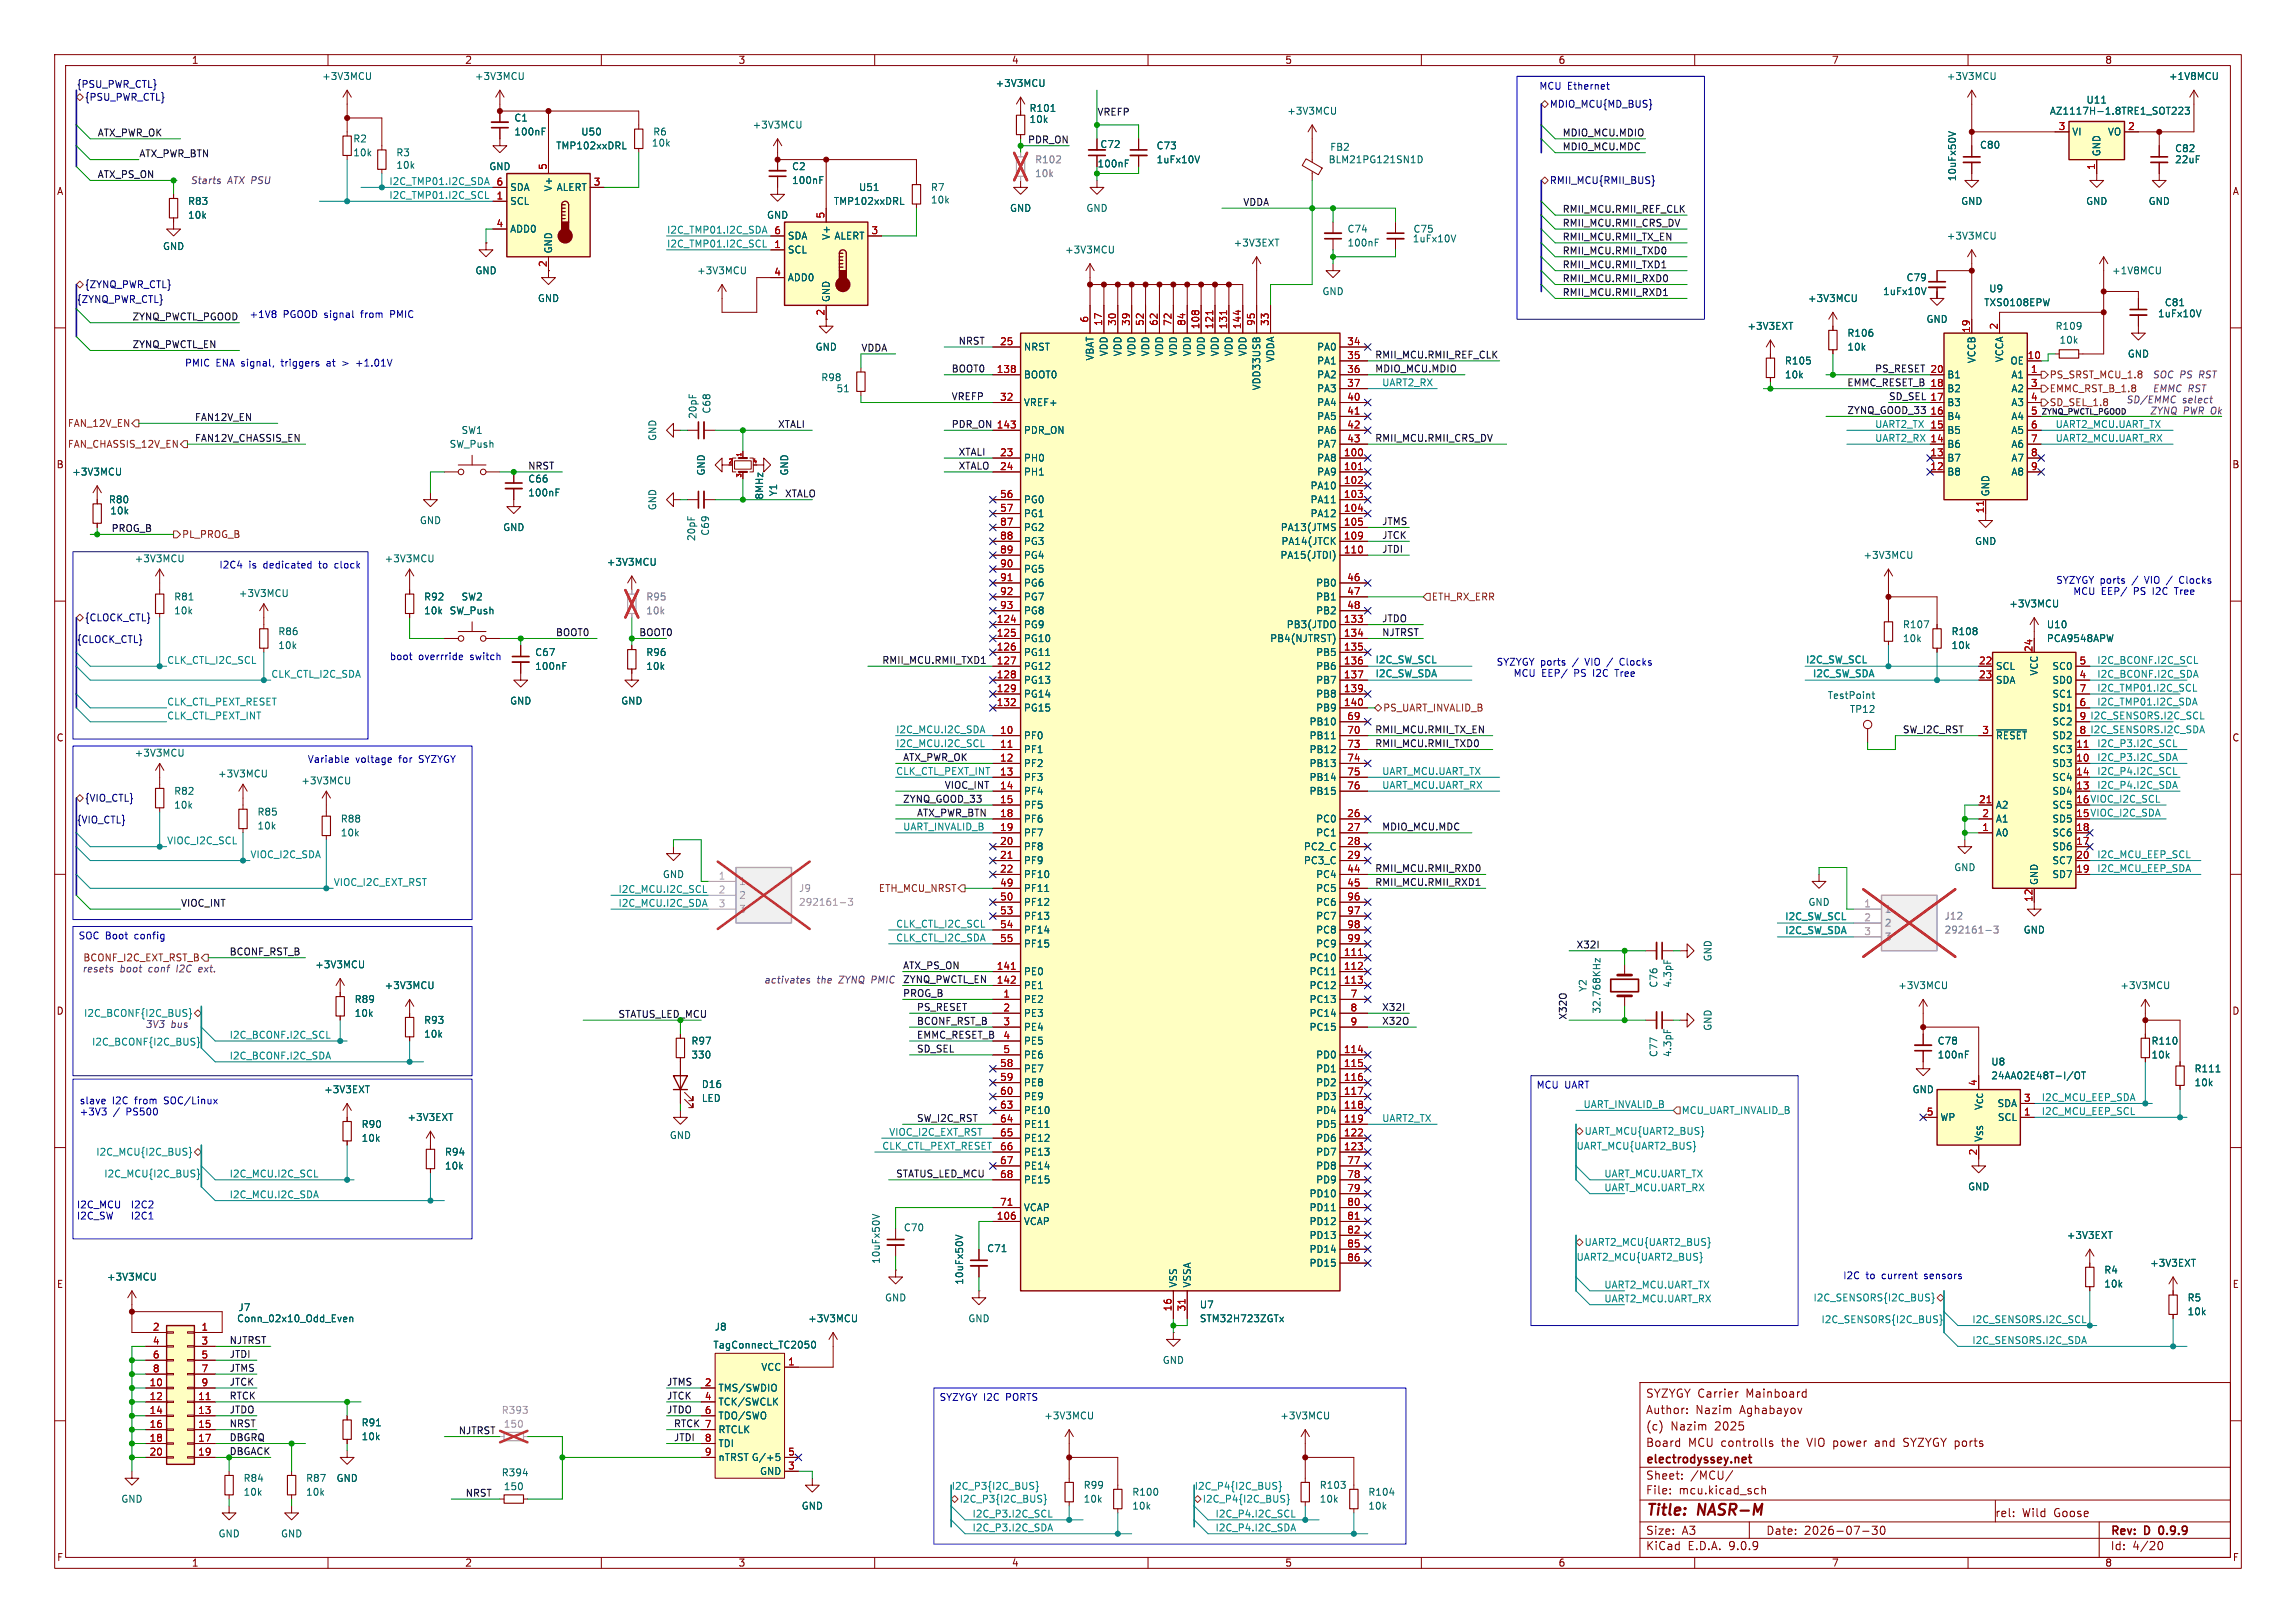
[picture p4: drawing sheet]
<svg xmlns="http://www.w3.org/2000/svg" width="420mm" height="297mm" viewBox="0 0 420 297" stroke-linecap="round" stroke-linejoin="round" font-family="sans-serif">
<defs><g id="words">
<g font-size="2.8" fill="#840000">
<text x="301" y="277.9">Title:</text>
<text x="310.6" y="277.9">NASR-M</text>
</g>
<g font-size="2.1" fill="#840000">
<text x="301" y="256">SYZYGY Carrier</text>
<text x="319.4" y="256">Mainboard</text>
<text x="301" y="262">(c)</text>
<text x="301" y="259">Author:</text>
<text x="305.6" y="262">Nazim</text>
<text x="310.1" y="259">Nazim</text>
<text x="313.7" y="262">2025</text>
<text x="318.3" y="259">Aghabayov</text>
<text x="301" y="268.2">electrodyssey.net</text>
<text x="301" y="265">Board</text>
<text x="308.8" y="265">MCU controlls</text>
<text x="326.1" y="265">the</text>
<text x="330.9" y="265">VIO power</text>
<text x="343.6" y="265">and</text>
<text x="348.9" y="265">SYZYGY ports</text>
<text x="301" y="273.7">File:</text>
<text x="301" y="271">Sheet:</text>
<text x="307.1" y="273.7">mcu.kicad_sch</text>
<text x="309.2" y="271">/MCU/</text>
<text x="301" y="281.1">Size:</text>
<text x="307.6" y="281.1">A3</text>
<text x="323" y="281.1">Date:</text>
<text x="330" y="281.1">2026-07-30</text>
<text x="364.9" y="277.8">rel:</text>
<text x="369.9" y="277.8">Wild</text>
<text x="375.8" y="277.8">Goose</text>
<text x="386" y="281.3">Rev:</text>
<text x="392.4" y="281.3">D</text>
<text x="395.6" y="281.3">0.9.9</text>
<text x="301" y="283.9">KiCad</text>
<text x="308.7" y="283.9">E.D.A.</text>
<text x="316.3" y="283.9">9.0.9</text>
<text x="386" y="283.9">Id:</text>
<text x="390.1" y="283.9">4/20</text>
</g>
<g font-size="1.8" fill="#840000">
<text x="35" y="11.9">1</text>
<text x="85" y="11.9">2</text>
<text x="135" y="11.9">3</text>
<text x="185" y="11.9">4</text>
<text x="235" y="11.9">5</text>
<text x="285" y="11.9">6</text>
<text x="335" y="11.9">7</text>
<text x="385" y="11.9">8</text>
<text x="201.2" y="27.3">C72</text>
<text x="10.3" y="35.9">A</text>
<text x="408.3" y="35.9">A</text>
<text x="100.1" y="49" transform="rotate(-90 100.1 49)">2</text>
<text x="10.3" y="85.9">B</text>
<text x="408.2" y="85.9">B</text>
<text x="10.3" y="135.9">C</text>
<text x="408.2" y="135.9">C</text>
<text x="379.7" y="147.1">16 VIOC_I2C_SCL</text>
<text x="379.7" y="149.6">15 VIOC_I2C_SDA</text>
<text x="10.3" y="185.9">D</text>
<text x="408.2" y="185.9">D</text>
<text x="10.3" y="235.9">E</text>
<text x="408.3" y="235.9">E</text>
<text x="10.3" y="285.9">F</text>
<text x="35" y="286.9">1</text>
<text x="85" y="286.9">2</text>
<text x="135" y="286.9">3</text>
<text x="185" y="286.9">4</text>
<text x="235" y="286.9">5</text>
<text x="285" y="286.9">6</text>
<text x="335" y="286.9">7</text>
<text x="385" y="286.9">8</text>
<text x="408.3" y="285.9">F</text>
</g>
<g font-size="1.8" fill="#000084">
<text x="14" y="16.2">{PSU_PWR_CTL}</text>
<text x="15.4" y="18.6">{PSU_PWR_CTL}</text>
<text x="283.4" y="19.9">MDIO_MCU{MD_BUS}</text>
<text x="283.4" y="33.9">RMII_MCU{RMII_BUS}</text>
<text x="15.4" y="52.9">{ZYNQ_PWR_CTL}</text>
<text x="14" y="55.5">{ZYNQ_PWR_CTL}</text>
<text x="15.4" y="113.9">{CLOCK_CTL}</text>
<text x="14" y="117.8">{CLOCK_CTL}</text>
<text x="15.4" y="146.9">{VIO_CTL}</text>
<text x="14" y="150.8">{VIO_CTL}</text>
</g>
<g font-size="1.8" fill="#006464">
<text x="58.8" y="14.8">+3V3MCU</text>
<text x="86.8" y="14.8">+3V3MCU</text>
<text x="182" y="16.1">+3V3MCU</text>
<text x="356" y="14.8">+3V3MCU</text>
<text x="396.7" y="14.8">+1V8MCU</text>
<text x="94" y="22.4">C1</text>
<text x="137.6" y="23.7">+3V3MCU</text>
<text x="188.2" y="20.7">R101</text>
<text x="188.2" y="22.7">10k</text>
<text x="235.4" y="21.2">+3V3MCU</text>
<text x="374.9" y="21.2">AZ1117H-1.8TRE1_SOT223</text>
<text x="381.6" y="19.2">U11</text>
<text x="64.5" y="26.3">R2</text>
<text x="64.5" y="28.8">10k</text>
<text x="72.4" y="28.8">R3</text>
<text x="94" y="25">100nF</text>
<text x="101.6" y="27.5">TMP102xxDRL</text>
<text x="106.2" y="25">U50</text>
<text x="119.1" y="27">10k</text>
<text x="119.4" y="25">R6</text>
<text x="211.5" y="27.5">C73</text>
<text x="243.2" y="27.8">FB2</text>
<text x="362.1" y="27.4">C80</text>
<text x="379" y="25">VI</text>
<text x="384.4" y="28.7" transform="rotate(-90 384.4 28.7)">GND</text>
<text x="385.5" y="25">VO</text>
<text x="397.8" y="28">C82</text>
<text x="72.4" y="31.1">10k</text>
<text x="89.4" y="31.3">GND</text>
<text x="93.2" y="35.2">SDA</text>
<text x="101.2" y="35.1" transform="rotate(-90 101.2 35.1)">V+</text>
<text x="101.7" y="35.2">ALERT</text>
<text x="144.8" y="31.3">C2</text>
<text x="144.8" y="33.9">100nF</text>
<text x="157" y="35.2">U51</text>
<text x="170.2" y="35.2">R7</text>
<text x="200.7" y="30.8">100nF</text>
<text x="211.5" y="30.1">1uFx10V</text>
<text x="242.9" y="30.1">BLM21PG121SN1D</text>
<text x="358" y="33.3" transform="rotate(-90 358 33.3)">10uFx50V</text>
<text x="397.8" y="30.1">22uF</text>
<text x="34.3" y="40.2">10k</text>
<text x="34.3" y="37.7">R83</text>
<text x="93.2" y="37.7">SCL</text>
<text x="140.2" y="40.2">GND</text>
<text x="152.4" y="37.7">TMP102xxDRL</text>
<text x="170.2" y="37.4">10k</text>
<text x="184.7" y="39">GND</text>
<text x="198.6" y="39">GND</text>
<text x="358.6" y="37.7">GND</text>
<text x="381.5" y="37.7">GND</text>
<text x="392.9" y="37.7">GND</text>
<text x="29.7" y="45.9">GND</text>
<text x="93.2" y="42.8">ADD0</text>
<text x="101.2" y="46.5" transform="rotate(-90 101.2 46.5)">GND</text>
<text x="144" y="44">SDA</text>
<text x="144" y="46.6">SCL</text>
<text x="152" y="44" transform="rotate(-90 152 44)">V+</text>
<text x="152.5" y="44">ALERT</text>
<text x="194.7" y="46.6">+3V3MCU</text>
<text x="225.6" y="45.3">+3V3EXT</text>
<text x="246.4" y="45.3">100nF</text>
<text x="246.4" y="42.8">C74</text>
<text x="258.3" y="44.6">1uFx10V</text>
<text x="258.5" y="42.8">C75</text>
<text x="356" y="44">+3V3MCU</text>
<text x="86.9" y="50.4">GND</text>
<text x="127.4" y="50.4">+3V3MCU</text>
<text x="144" y="51.7">ADD0</text>
<text x="348.7" y="51.7">C79</text>
<text x="363.8" y="53.7">U9</text>
<text x="386.2" y="50.4">+1V8MCU</text>
<text x="98.3" y="55.5">GND</text>
<text x="152" y="55.4" transform="rotate(-90 152 55.4)">GND</text>
<text x="241.8" y="54.2">GND</text>
<text x="330.6" y="55.5">+3V3MCU</text>
<text x="344.4" y="54.2">1uFx10V</text>
<text x="352.3" y="59.3">GND</text>
<text x="362.9" y="56.2">TXS0108EPW</text>
<text x="394.6" y="58.3">1uFx10V</text>
<text x="395.9" y="56.2">C81</text>
<text x="149.1" y="64.4">GND</text>
<text x="187.2" y="64.4">NRST</text>
<text x="202.8" y="65.3" transform="rotate(-90 202.8 65.3)">VDD</text>
<text x="205.3" y="65.3" transform="rotate(-90 205.3 65.3)">VDD</text>
<text x="207.9" y="65.3" transform="rotate(-90 207.9 65.3)">VDD</text>
<text x="210.4" y="65.3" transform="rotate(-90 210.4 65.3)">VDD</text>
<text x="213" y="65.3" transform="rotate(-90 213 65.3)">VDD</text>
<text x="215.5" y="65.3" transform="rotate(-90 215.5 65.3)">VDD</text>
<text x="218" y="65.3" transform="rotate(-90 218 65.3)">VDD</text>
<text x="220.6" y="65.3" transform="rotate(-90 220.6 65.3)">VDD</text>
<text x="223.1" y="65.3" transform="rotate(-90 223.1 65.3)">VDD</text>
<text x="225.7" y="65.3" transform="rotate(-90 225.7 65.3)">VDD</text>
<text x="228.2" y="65.3" transform="rotate(-90 228.2 65.3)">VDD</text>
<text x="240.8" y="64.4">PA0</text>
<text x="319.5" y="60.6">+3V3EXT</text>
<text x="337.8" y="61.8">R106</text>
<text x="337.8" y="64.4">10k</text>
<text x="375.9" y="60.6">R109</text>
<text x="376.6" y="63.1">10k</text>
<text x="389.1" y="65.6">GND</text>
<text x="150.1" y="70">R98</text>
<text x="152.9" y="72">51</text>
<text x="187.2" y="69.4">BOOT0</text>
<text x="200.3" y="66.1" transform="rotate(-90 200.3 66.1)">VBAT</text>
<text x="230.7" y="71.5" transform="rotate(-90 230.7 71.5)">VDD33USB</text>
<text x="233.3" y="66.4" transform="rotate(-90 233.3 66.4)">VDDA</text>
<text x="240.8" y="66.9">PA1</text>
<text x="240.8" y="69.4">PA2</text>
<text x="240.8" y="72">PA3</text>
<text x="326.4" y="66.9">R105</text>
<text x="326.4" y="69.4">10k</text>
<text x="356.1" y="69.4">B1</text>
<text x="356.1" y="72">B2</text>
<text x="361.5" y="66.6" transform="rotate(-90 361.5 66.6)">VCCB</text>
<text x="366.6" y="66.4" transform="rotate(-90 366.6 66.4)">VCCA</text>
<text x="367.6" y="66.9">OE</text>
<text x="367.8" y="69.4">A1</text>
<text x="367.8" y="72">A2</text>
<text x="127.6" y="76.8" transform="rotate(-90 127.6 76.8)">20pF</text>
<text x="130.1" y="75.8" transform="rotate(-90 130.1 75.8)">C68</text>
<text x="187.2" y="74.5">VREF+</text>
<text x="240.8" y="74.5">PA4</text>
<text x="240.8" y="77.1">PA5</text>
<text x="356.1" y="74.5">B3</text>
<text x="356.1" y="77.1">B4</text>
<text x="367.8" y="74.5">A3</text>
<text x="367.8" y="77.1">A4</text>
<text x="82.1" y="82.1">SW_Push</text>
<text x="84.3" y="79.6">SW1</text>
<text x="120.2" y="80.8" transform="rotate(-90 120.2 80.8)">GND</text>
<text x="187.2" y="79.6">PDR_ON</text>
<text x="240.8" y="79.6">PA6</text>
<text x="240.8" y="82.1">PA7</text>
<text x="356.1" y="79.6">B5</text>
<text x="356.1" y="82.1">B6</text>
<text x="367.8" y="79.6">A5</text>
<text x="367.8" y="82.1">A6</text>
<text x="13.1" y="87.2">+3V3MCU</text>
<text x="96.5" y="88.5">C66</text>
<text x="129.1" y="87.1" transform="rotate(-90 129.1 87.1)">GND</text>
<text x="144.4" y="87.1" transform="rotate(-90 144.4 87.1)">GND</text>
<text x="187.2" y="84.7">PH0</text>
<text x="187.2" y="87.2">PH1</text>
<text x="239.6" y="89.8">PA10</text>
<text x="240.8" y="84.7">PA8</text>
<text x="240.8" y="87.2">PA9</text>
<text x="356.1" y="84.7">B7</text>
<text x="356.1" y="87.2">B8</text>
<text x="367.8" y="84.7">A7</text>
<text x="367.8" y="87.2">A8</text>
<text x="19.8" y="92.3">R80</text>
<text x="20.1" y="94.3">10k</text>
<text x="96.5" y="91">100nF</text>
<text x="120.2" y="93.5" transform="rotate(-90 120.2 93.5)">GND</text>
<text x="139.8" y="91.5" transform="rotate(-90 139.8 91.5)">8MHz</text>
<text x="142.3" y="90.9" transform="rotate(-90 142.3 90.9)">Y1</text>
<text x="187.2" y="92.3">PG0</text>
<text x="187.2" y="94.8">PG1</text>
<text x="239.6" y="92.3">PA11</text>
<text x="239.6" y="94.8">PA12</text>
<text x="364.1" y="90.9" transform="rotate(-90 364.1 90.9)">GND</text>
<text x="76.7" y="96.1">GND</text>
<text x="91.9" y="97.4">GND</text>
<text x="127.4" y="99.1" transform="rotate(-90 127.4 99.1)">20pF</text>
<text x="129.9" y="98.1" transform="rotate(-90 129.9 98.1)">C69</text>
<text x="187.2" y="97.4">PG2</text>
<text x="187.2" y="99.9">PG3</text>
<text x="234.2" y="97.4">PA13(JTMS</text>
<text x="234.3" y="99.9">PA14(JTCK</text>
<text x="361.2" y="99.9">GND</text>
<text x="24.5" y="103.1">+3V3MCU</text>
<text x="70.3" y="103.1">+3V3MCU</text>
<text x="110.9" y="103.7">+3V3MCU</text>
<text x="187.2" y="102.5">PG4</text>
<text x="187.2" y="105">PG5</text>
<text x="187.2" y="107.5">PG6</text>
<text x="234.1" y="102.5">PA15(JTDI)</text>
<text x="240.6" y="107.5">PB0</text>
<text x="340.8" y="102.5">+3V3MCU</text>
<text x="31.8" y="112.6">10k</text>
<text x="31.8" y="110.1">R81</text>
<text x="43.6" y="109.4">+3V3MCU</text>
<text x="77.5" y="112.6">10k</text>
<text x="77.5" y="110.1">R92</text>
<text x="82.1" y="112.6">SW_Push</text>
<text x="84.3" y="110.1">SW2</text>
<text x="187.2" y="110.1">PG7</text>
<text x="187.2" y="112.6">PG8</text>
<text x="240.6" y="110.1">PB1</text>
<text x="240.6" y="112.6">PB2</text>
<text x="367.4" y="111.4">+3V3MCU</text>
<text x="50.8" y="119">10k</text>
<text x="50.8" y="116.4">R86</text>
<text x="187.2" y="115.2">PG9</text>
<text x="187.2" y="117.7">PG10</text>
<text x="232.2" y="117.7">PB4(NJTRST)</text>
<text x="235.3" y="115.2">PB3(JTDO</text>
<text x="348" y="115.2">R107</text>
<text x="348" y="117.7">10k</text>
<text x="356.9" y="116.4">R108</text>
<text x="356.9" y="119">10k</text>
<text x="374.3" y="115.2">U10</text>
<text x="374.3" y="117.7">PCA9548APW</text>
<text x="97.8" y="122.8">100nF</text>
<text x="97.8" y="120.2">C67</text>
<text x="118.1" y="122.8">10k</text>
<text x="118.1" y="120.2">R96</text>
<text x="187.2" y="120.2">PG11</text>
<text x="187.2" y="122.8">PG12</text>
<text x="187.2" y="125.3">PG13</text>
<text x="240.6" y="120.2">PB5</text>
<text x="240.6" y="122.8">PB6</text>
<text x="240.6" y="125.3">PB7</text>
<text x="365" y="122.8">SCL</text>
<text x="365" y="125.3">SDA</text>
<text x="373" y="123.7" transform="rotate(-90 373 123.7)">VCC</text>
<text x="375.3" y="122.8">SC0</text>
<text x="375.3" y="125.3">SD0</text>
<text x="93.2" y="129.1">GND</text>
<text x="113.5" y="129.1">GND</text>
<text x="187.2" y="127.9">PG14</text>
<text x="187.2" y="130.4">PG15</text>
<text x="240.6" y="127.9">PB8</text>
<text x="240.6" y="130.4">PB9</text>
<text x="334.2" y="128.1">TestPoint</text>
<text x="338.3" y="130.7">TP12</text>
<text x="375.3" y="127.9">SC1</text>
<text x="375.3" y="130.4">SD1</text>
<text x="187.2" y="135.5">PF0</text>
<text x="239.4" y="132.9">PB10</text>
<text x="239.4" y="135.5">PB11</text>
<text x="365" y="135.5">~{RESET}</text>
<text x="375.3" y="132.9">SC2</text>
<text x="375.3" y="135.5">SD2</text>
<text x="24.5" y="138.7">+3V3MCU</text>
<text x="39.8" y="142.5">+3V3MCU</text>
<text x="55" y="143.7">+3V3MCU</text>
<text x="187.2" y="138">PF1</text>
<text x="187.2" y="140.6">PF2</text>
<text x="187.2" y="143.1">PF3</text>
<text x="239.4" y="138">PB12</text>
<text x="239.4" y="140.6">PB13</text>
<text x="239.4" y="143.1">PB14</text>
<text x="375.3" y="138">SC3</text>
<text x="375.3" y="140.6">SD3</text>
<text x="375.3" y="143.1">SC4</text>
<text x="31.8" y="148.2">10k</text>
<text x="31.8" y="145.6">R82</text>
<text x="47" y="149.5">R85</text>
<text x="187.2" y="145.6">PF4</text>
<text x="187.2" y="148.2">PF5</text>
<text x="239.4" y="145.6">PB15</text>
<text x="365" y="148.2">A2</text>
<text x="375.3" y="145.6">SD4</text>
<text x="375.3" y="148.2">SC5</text>
<text x="47" y="152">10k</text>
<text x="62.2" y="153.3">10k</text>
<text x="62.2" y="150.7">R88</text>
<text x="187.2" y="150.7">PF6</text>
<text x="187.2" y="153.3">PF7</text>
<text x="187.2" y="155.8">PF8</text>
<text x="238.4" y="155.8">PC2_C</text>
<text x="240.6" y="150.7">PC0</text>
<text x="240.6" y="153.3">PC1</text>
<text x="365" y="150.7">A1</text>
<text x="365" y="153.3">A0</text>
<text x="375.3" y="150.7">SD5</text>
<text x="375.3" y="153.3">SC6</text>
<text x="375.3" y="155.8">SD6</text>
<text x="121.2" y="160.9">GND</text>
<text x="187.2" y="158.3">PF9</text>
<text x="187.2" y="160.9">PF10</text>
<text x="238.4" y="158.3">PC3_C</text>
<text x="240.6" y="160.9">PC4</text>
<text x="357.4" y="159.6">GND</text>
<text x="375.3" y="158.3">SC7</text>
<text x="375.3" y="160.9">SD7</text>
<text x="187.2" y="163.4">PF11</text>
<text x="187.2" y="166">PF12</text>
<text x="240.6" y="163.4">PC5</text>
<text x="240.6" y="166">PC6</text>
<text x="330.7" y="166">GND</text>
<text x="373" y="162.1" transform="rotate(-90 373 162.1)">GND</text>
<text x="187.2" y="168.5">PF13</text>
<text x="187.2" y="171">PF14</text>
<text x="187.2" y="173.6">PF15</text>
<text x="240.6" y="168.5">PC7</text>
<text x="240.6" y="171">PC8</text>
<text x="240.6" y="173.6">PC9</text>
<text x="370.1" y="171">GND</text>
<text x="57.6" y="177.4">+3V3MCU</text>
<text x="187.2" y="178.7">PE0</text>
<text x="239.4" y="176.1">PC10</text>
<text x="239.4" y="178.7">PC11</text>
<text x="313.3" y="176" transform="rotate(-90 313.3 176)">GND</text>
<text x="64.8" y="183.7">R89</text>
<text x="70.3" y="181.2">+3V3MCU</text>
<text x="187.2" y="181.2">PE1</text>
<text x="187.2" y="183.7">PE2</text>
<text x="239.4" y="181.2">PC12</text>
<text x="239.4" y="183.7">PC13</text>
<text x="290.4" y="181.6" transform="rotate(-90 290.4 181.6)">Y2</text>
<text x="293" y="185.6" transform="rotate(-90 293 185.6)">32.768KHz</text>
<text x="303.4" y="180.8" transform="rotate(-90 303.4 180.8)">C76</text>
<text x="305.9" y="180.8" transform="rotate(-90 305.9 180.8)">4.3pF</text>
<text x="347.1" y="181.2">+3V3MCU</text>
<text x="387.8" y="181.2">+3V3MCU</text>
<text x="64.8" y="186.3">10k</text>
<text x="77.5" y="190.1">10k</text>
<text x="77.5" y="187.6">R93</text>
<text x="126.4" y="191.4">R97</text>
<text x="187.2" y="186.3">PE3</text>
<text x="187.2" y="188.8">PE4</text>
<text x="187.2" y="191.4">PE5</text>
<text x="239.4" y="186.3">PC14</text>
<text x="239.4" y="188.8">PC15</text>
<text x="313.3" y="188.7" transform="rotate(-90 313.3 188.7)">GND</text>
<text x="354.3" y="191.4">C78</text>
<text x="393.5" y="191.4">R110</text>
<text x="126.4" y="193.9">330</text>
<text x="187.2" y="193.9">PE6</text>
<text x="187.2" y="196.4">PE7</text>
<text x="240.6" y="193.9">PD0</text>
<text x="240.6" y="196.4">PD1</text>
<text x="303.4" y="193.5" transform="rotate(-90 303.4 193.5)">C77</text>
<text x="305.9" y="193.5" transform="rotate(-90 305.9 193.5)">4.3pF</text>
<text x="354.3" y="193.9">100nF</text>
<text x="364.2" y="195.2">U8</text>
<text x="364.2" y="197.7">24AA02E48T-I/OT</text>
<text x="393.5" y="193.9">10k</text>
<text x="401.3" y="196.4">R111</text>
<text x="59.2" y="200.3">+3V3EXT</text>
<text x="128.3" y="201.8">LED</text>
<text x="128.3" y="199.3">D16</text>
<text x="187.2" y="199">PE8</text>
<text x="187.2" y="201.5">PE9</text>
<text x="240.6" y="199">PD2</text>
<text x="240.6" y="201.5">PD3</text>
<text x="349.8" y="200.3">GND</text>
<text x="365.3" y="202.8">SDA</text>
<text x="401.3" y="199">10k</text>
<text x="66" y="209.1">10k</text>
<text x="66" y="206.6">R90</text>
<text x="74.4" y="205.3">+3V3EXT</text>
<text x="122.4" y="208.6">GND</text>
<text x="187.2" y="204.1">PE10</text>
<text x="187.2" y="206.6">PE11</text>
<text x="187.2" y="209.1">PE12</text>
<text x="240.6" y="204.1">PD4</text>
<text x="240.6" y="206.6">PD5</text>
<text x="240.6" y="209.1">PD6</text>
<text x="354.8" y="205.3">WP</text>
<text x="362.8" y="209" transform="rotate(-90 362.8 209)">V_{SS}V_{CC}</text>
<text x="365.4" y="205.3">SCL</text>
<text x="81.3" y="214.2">10k</text>
<text x="81.3" y="211.7">R94</text>
<text x="187.2" y="211.7">PE13</text>
<text x="187.2" y="214.2">PE14</text>
<text x="240.6" y="211.7">PD7</text>
<text x="240.6" y="214.2">PD8</text>
<text x="187.2" y="216.8">PE15</text>
<text x="187.2" y="221.8">VCAP</text>
<text x="239.4" y="219.3">PD10</text>
<text x="239.4" y="221.8">PD11</text>
<text x="240.6" y="216.8">PD9</text>
<text x="359.9" y="218">GND</text>
<text x="165.2" y="225.5">C70</text>
<text x="187.2" y="224.4">VCAP</text>
<text x="239.4" y="224.4">PD12</text>
<text x="239.4" y="226.9">PD13</text>
<text x="378" y="226.9">+3V3EXT</text>
<text x="161.1" y="231.4" transform="rotate(-90 161.1 231.4)">10uFx50V</text>
<text x="180.5" y="229.3">C71</text>
<text x="239.4" y="229.5">PD14</text>
<text x="239.4" y="232">PD15</text>
<text x="384.8" y="233.3">R4</text>
<text x="393.2" y="232">+3V3EXT</text>
<text x="19.5" y="234.5">+3V3MCU</text>
<text x="161.8" y="238.4">GND</text>
<text x="176.4" y="235.2" transform="rotate(-90 176.4 235.2)">10uFx50V</text>
<text x="215.5" y="235.7" transform="rotate(-90 215.5 235.7)">VSS</text>
<text x="218" y="235.7" transform="rotate(-90 218 235.7)">VSSA</text>
<text x="219.4" y="239.6">U7</text>
<text x="384.8" y="235.8">10k</text>
<text x="400.1" y="238.4">R5</text>
<text x="43.3" y="242.2">Conn_02x10_Odd_Even</text>
<text x="43.5" y="240.1">J7</text>
<text x="130.6" y="243.7">J8</text>
<text x="147.7" y="242.2">+3V3MCU</text>
<text x="177" y="242.2">GND</text>
<text x="219.4" y="242.2">STM32H723ZGTx</text>
<text x="400.1" y="240.9">10k</text>
<text x="130.4" y="247">TagConnect_TC2050</text>
<text x="139.2" y="251.1">VCC</text>
<text x="212.6" y="249.8">GND</text>
<text x="131.3" y="254.9">TMS/SWDIO</text>
<text x="131.3" y="257.4">TCK/SWCLK</text>
<text x="66" y="263.8">10k</text>
<text x="66" y="261.2">R91</text>
<text x="131.3" y="259.9">TDO/SWO</text>
<text x="131.3" y="262.5">RTCLK</text>
<text x="190.9" y="259.9">+3V3MCU</text>
<text x="234.1" y="259.9">+3V3MCU</text>
<text x="131.3" y="265">TDI</text>
<text x="131.3" y="267.6">nTRST G/+5</text>
<text x="22.1" y="275.2">GND</text>
<text x="44.5" y="273.9">10k</text>
<text x="44.5" y="271.4">R84</text>
<text x="55.9" y="273.9">10k</text>
<text x="55.9" y="271.4">R87</text>
<text x="61.5" y="271.4">GND</text>
<text x="91.7" y="270.4">R394</text>
<text x="92.1" y="272.9">150</text>
<text x="138.9" y="270.1">GND</text>
<text x="198.1" y="275.2">10k</text>
<text x="198.1" y="272.6">R99</text>
<text x="207" y="273.9">R100</text>
<text x="241.3" y="272.6">R103</text>
<text x="241.3" y="275.2">10k</text>
<text x="250.2" y="273.9">R104</text>
<text x="39.9" y="281.5">GND</text>
<text x="51.3" y="281.5">GND</text>
<text x="146.6" y="276.5">GND</text>
<text x="207" y="276.5">10k</text>
<text x="250.2" y="276.5">10k</text>
</g>
<g font-size="1.8" fill="#0000c2">
<text x="281.5" y="16.6">MCU Ethernet</text>
<text x="45.5" y="58.4">+1V8</text>
<text x="51.8" y="58.4">PGOOD signal</text>
<text x="66.4" y="58.4">from</text>
<text x="71.9" y="58.4">PMIC</text>
<text x="33.7" y="67.3">PMIC</text>
<text x="39.5" y="67.3">ENA signal,</text>
<text x="51.8" y="67.3">triggers</text>
<text x="60.3" y="67.3">at</text>
<text x="66" y="67.3">+1.01V</text>
<text x="40" y="104.2">I2C4</text>
<text x="45.5" y="104.2">is</text>
<text x="48.3" y="104.2">dedicated</text>
<text x="58.7" y="104.2">to</text>
<text x="61.7" y="104.2">clock</text>
<text x="376" y="107">SYZYGY ports</text>
<text x="390.2" y="107">/</text>
<text x="392.7" y="107">VIO /</text>
<text x="399.4" y="107">Clocks</text>
<text x="379.1" y="109.1">MCU EEP/</text>
<text x="390.4" y="109.1">PS</text>
<text x="394.1" y="109.1">I2C</text>
<text x="398.3" y="109.1">Tree</text>
<text x="71.2" y="121">boot</text>
<text x="76.6" y="121">overrride</text>
<text x="86.1" y="121">switch</text>
<text x="273.7" y="122">SYZYGY ports</text>
<text x="276.8" y="124.1">MCU EEP/</text>
<text x="287.8" y="122">/</text>
<text x="288.1" y="124.1">PS</text>
<text x="290.3" y="122">VIO /</text>
<text x="291.7" y="124.1">I2C</text>
<text x="296" y="124.1">Tree</text>
<text x="297" y="122">Clocks</text>
<text x="56.2" y="139.8">Variable</text>
<text x="65.1" y="139.8">voltage</text>
<text x="73.1" y="139.8">for</text>
<text x="76.9" y="139.8">SYZYGY</text>
<text x="14.3" y="172.2">SOC Boot</text>
<text x="24.7" y="172.2">config</text>
<text x="14.5" y="202.3">slave</text>
<text x="20.5" y="202.3">I2C</text>
<text x="24.8" y="202.3">from</text>
<text x="30.3" y="202.3">SOC/Linux</text>
<text x="281" y="199.5">MCU UART</text>
<text x="14.5" y="204.3">+3V3</text>
<text x="20.7" y="204.3">/</text>
<text x="23.2" y="204.3">PS500</text>
<text x="14" y="221.3">I2C_MCU I2C2</text>
<text x="14" y="223.4">I2C_SW I2C1</text>
<text x="337.1" y="234.3">I2C</text>
<text x="341.3" y="234.3">to</text>
<text x="344.4" y="234.3">current</text>
<text x="352.3" y="234.3">sensors</text>
<text x="171.8" y="256.7">SYZYGY I2C</text>
<text x="184.1" y="256.7">PORTS</text>
</g>
<g font-size="1.8" fill="#0f0f0f">
<text x="200.7" y="21.2">VREFP</text>
<text x="17.8" y="25.1">ATX_PWR_OK</text>
<text x="25.4" y="28.9">ATX_PWR_BTN</text>
<text x="188" y="26.3">PDR_ON</text>
<text x="285.8" y="25.1">MDIO_MCU.MDIO</text>
<text x="285.8" y="27.6">MDIO_MCU.MDC</text>
<text x="17.8" y="32.7">ATX_PS_ON</text>
<text x="227.3" y="37.8">VDDA</text>
<text x="285.8" y="39">RMII_MCU.RMII_REF_CLK</text>
<text x="285.8" y="41.6">RMII_MCU.RMII_CRS_DV</text>
<text x="285.8" y="46.6">RMII_MCU.RMII_TXD0</text>
<text x="285.8" y="44.1">RMII_MCU.RMII_TX_EN</text>
<text x="285.8" y="49.2">RMII_MCU.RMII_TXD1</text>
<text x="285.8" y="51.7">RMII_MCU.RMII_RXD0</text>
<text x="24.1" y="58.7">ZYNQ_PWCTL_PGOOD</text>
<text x="285.8" y="54.3">RMII_MCU.RMII_RXD1</text>
<text x="24.1" y="63.8">ZYNQ_PWCTL_EN</text>
<text x="157.5" y="64.4">VDDA</text>
<text x="175.3" y="63.2">NRST</text>
<text x="251.5" y="65.7">RMII_MCU.RMII_REF_CLK</text>
<text x="174" y="68.2">BOOT0</text>
<text x="251.5" y="68.2">MDIO_MCU.MDIO</text>
<text x="342.9" y="68.2">PS_RESET 20</text>
<text x="35.6" y="77.1">FAN12V_EN</text>
<text x="174" y="73.3">VREFP</text>
<text x="337.8" y="75.9">ZYNQ_GOOD_33</text>
<text x="345.4" y="73.3">SD_SEL 17</text>
<text x="374.8" y="74.5">SD_SEL_1.8</text>
<text x="35.6" y="80.9">FAN12V_CHASSIS_EN</text>
<text x="142.2" y="78.4">XTALI</text>
<text x="174" y="78.4">PDR_ON 143</text>
<text x="175.3" y="83.5">XTALI</text>
<text x="251.5" y="80.9">RMII_MCU.RMII_CRS_DV</text>
<text x="96.5" y="86">NRST</text>
<text x="175.3" y="86">XTALO</text>
<text x="143.5" y="91.1">XTALO</text>
<text x="20.3" y="97.4">PROG_B</text>
<text x="252.7" y="96.2">JTMS</text>
<text x="252.7" y="101.3">JTDI</text>
<text x="252.7" y="98.7">JTCK</text>
<text x="252.7" y="114">JTDO</text>
<text x="101.6" y="116.5">BOOT0</text>
<text x="116.8" y="116.5">BOOT0</text>
<text x="252.7" y="116.5">NJTRST</text>
<text x="161.3" y="121.6">RMII_MCU.RMII_TXD1</text>
<text x="251.5" y="134.3">RMII_MCU.RMII_TX_EN</text>
<text x="251.5" y="136.8">RMII_MCU.RMII_TXD0</text>
<text x="348" y="134.3">SW_I2C_RST</text>
<text x="165.1" y="139.4">ATX_PWR_OK</text>
<text x="165.1" y="147">ZYNQ_GOOD_33</text>
<text x="167.6" y="149.5">ATX_PWR_BTN</text>
<text x="172.7" y="144.4">VIOC_INT</text>
<text x="252.7" y="152.1">MDIO_MCU.MDC</text>
<text x="251.5" y="159.7">RMII_MCU.RMII_RXD0</text>
<text x="33" y="166">VIOC_INT</text>
<text x="251.5" y="162.2">RMII_MCU.RMII_RXD1</text>
<text x="288.3" y="173.6">X32I</text>
<text x="41.9" y="174.9">BCONF_RST_B</text>
<text x="165.1" y="177.5">ATX_PS_ON</text>
<text x="165.1" y="182.5">PROG_B</text>
<text x="167.6" y="185.1">PS_RESET</text>
<text x="252.7" y="185.1">X32I</text>
<text x="167.6" y="187.6">BCONF_RST_B</text>
<text x="252.7" y="187.6">X32O</text>
<text x="286.7" y="186.7" transform="rotate(-90 286.7 186.7)">X32O</text>
<text x="167.6" y="192.7">SD_SEL</text>
<text x="167.6" y="205.4">SW_I2C_RST</text>
<text x="163.8" y="215.6">STATUS_LED_MCU</text>
<text x="41.9" y="251.1">JTMS</text>
<text x="41.9" y="246">NJTRST</text>
<text x="41.9" y="248.6">JTDI</text>
<text x="41.9" y="253.7">JTCK</text>
<text x="41.9" y="256.2">RTCK</text>
<text x="121.9" y="256.2">JTCK</text>
<text x="121.9" y="253.7">JTMS</text>
<text x="41.9" y="263.8">DBGRQ</text>
<text x="41.9" y="261.3">NRST</text>
<text x="41.9" y="258.7">JTDO</text>
<text x="83.8" y="262.5">NJTRST</text>
<text x="121.9" y="258.7">JTDO</text>
<text x="123.2" y="261.3">RTCK 7</text>
<text x="123.2" y="263.8">JTDI</text>
<text x="41.9" y="266.4">DBGACK</text>
<text x="85.1" y="274">NRST</text>
</g>
<g font-size="1.8" fill="#a90000">
<text x="376.5" y="23.9">3</text>
<text x="389.2" y="23.9">2</text>
<text x="90.7" y="34">6</text>
<text x="100.1" y="31.2" transform="rotate(-90 100.1 31.2)">5</text>
<text x="108.5" y="34">3</text>
<text x="383.3" y="31.2" transform="rotate(-90 383.3 31.2)">1</text>
<text x="90.7" y="36.6">1</text>
<text x="90.7" y="41.7">4</text>
<text x="150.9" y="40.1" transform="rotate(-90 150.9 40.1)">5</text>
<text x="141.5" y="42.9">6</text>
<text x="141.5" y="45.5">1</text>
<text x="159.3" y="42.9">3</text>
<text x="141.5" y="50.5">4</text>
<text x="150.9" y="57.9" transform="rotate(-90 150.9 57.9)">2</text>
<text x="199.1" y="59.1" transform="rotate(-90 199.1 59.1)">6</text>
<text x="201.7" y="59.7" transform="rotate(-90 201.7 59.7)">17</text>
<text x="204.2" y="59.7" transform="rotate(-90 204.2 59.7)">30</text>
<text x="206.8" y="59.7" transform="rotate(-90 206.8 59.7)">39</text>
<text x="209.3" y="59.7" transform="rotate(-90 209.3 59.7)">52</text>
<text x="211.8" y="59.7" transform="rotate(-90 211.8 59.7)">62</text>
<text x="214.4" y="59.7" transform="rotate(-90 214.4 59.7)">72</text>
<text x="216.9" y="59.7" transform="rotate(-90 216.9 59.7)">84</text>
<text x="229.6" y="59.7" transform="rotate(-90 229.6 59.7)">95</text>
<text x="232.2" y="59.7" transform="rotate(-90 232.2 59.7)">33</text>
<text x="182.8" y="63.2">25</text>
<text x="219.5" y="60.3" transform="rotate(-90 219.5 60.3)">108</text>
<text x="222" y="60.3" transform="rotate(-90 222 60.3)">121</text>
<text x="224.5" y="60.3" transform="rotate(-90 224.5 60.3)">131</text>
<text x="227.1" y="60.3" transform="rotate(-90 227.1 60.3)">144</text>
<text x="246.3" y="63.2">34</text>
<text x="246.3" y="65.8">35</text>
<text x="360.4" y="61" transform="rotate(-90 360.4 61)">19</text>
<text x="365.5" y="60.4" transform="rotate(-90 365.5 60.4)">2</text>
<text x="370.8" y="65.8">10</text>
<text x="182.2" y="68.3">138</text>
<text x="246.3" y="68.3">36</text>
<text x="246.3" y="70.9">37</text>
<text x="353" y="70.9">18</text>
<text x="353" y="68.3">20</text>
<text x="371.4" y="68.3">1</text>
<text x="371.4" y="70.9">3</text>
<text x="182.8" y="73.4">32</text>
<text x="246.3" y="73.4">40</text>
<text x="246.3" y="75.9">41</text>
<text x="353" y="75.9">16</text>
<text x="353" y="73.4">17</text>
<text x="371.4" y="73.4">4</text>
<text x="371.4" y="75.9">5</text>
<text x="182.2" y="78.5">143</text>
<text x="182.8" y="83.6">23</text>
<text x="245.7" y="83.6">100</text>
<text x="246.3" y="78.5">42</text>
<text x="246.3" y="81">43</text>
<text x="353" y="83.6">13</text>
<text x="353" y="78.5">15</text>
<text x="353" y="81">14</text>
<text x="371.4" y="78.5">6</text>
<text x="371.4" y="81">7</text>
<text x="371.4" y="83.6">8</text>
<text x="182.8" y="86.1">24</text>
<text x="245.7" y="86.1">101</text>
<text x="245.7" y="88.6">102</text>
<text x="353" y="86.1">12</text>
<text x="371.4" y="86.1">9</text>
<text x="182.8" y="91.2">56</text>
<text x="182.8" y="93.7">57</text>
<text x="245.7" y="91.2">103</text>
<text x="245.7" y="93.7">104</text>
<text x="363" y="94" transform="rotate(-90 363 94)">11</text>
<text x="182.8" y="96.3">87</text>
<text x="182.8" y="98.8">88</text>
<text x="182.8" y="101.3">89</text>
<text x="245.7" y="96.3">105</text>
<text x="245.7" y="98.8">109</text>
<text x="245.7" y="101.3">110</text>
<text x="182.8" y="103.9">90</text>
<text x="182.8" y="106.4">91</text>
<text x="246.3" y="106.4">46</text>
<text x="182.8" y="109">92</text>
<text x="182.8" y="111.5">93</text>
<text x="246.3" y="109">47</text>
<text x="246.3" y="111.5">48</text>
<text x="182.2" y="114">124</text>
<text x="182.2" y="116.6">125</text>
<text x="182.2" y="119.1">126</text>
<text x="245.7" y="114">133</text>
<text x="245.7" y="116.6">134</text>
<text x="245.7" y="119.1">135</text>
<text x="371.9" y="119.4" transform="rotate(-90 371.9 119.4)">24</text>
<text x="182.2" y="121.7">127</text>
<text x="182.2" y="124.2">128</text>
<text x="245.7" y="121.7">136</text>
<text x="245.7" y="124.2">137</text>
<text x="361.9" y="121.7">22</text>
<text x="361.9" y="124.2">23</text>
<text x="380.3" y="121.7">5</text>
<text x="380.3" y="124.2">4</text>
<text x="182.2" y="126.7">129</text>
<text x="182.2" y="129.3">132</text>
<text x="245.7" y="126.7">139</text>
<text x="245.7" y="129.3">140</text>
<text x="246.3" y="131.8">69</text>
<text x="380.3" y="126.7">7</text>
<text x="380.3" y="129.3">6</text>
<text x="380.3" y="131.8">9</text>
<text x="182.8" y="134.4">10</text>
<text x="182.8" y="136.9">11</text>
<text x="246.3" y="134.4">70</text>
<text x="246.3" y="136.9">73</text>
<text x="362.5" y="134.4">3</text>
<text x="379.7" y="136.9">11</text>
<text x="380.3" y="134.4">8</text>
<text x="182.8" y="139.4">12</text>
<text x="182.8" y="142">13</text>
<text x="246.3" y="139.4">74</text>
<text x="246.3" y="142">75</text>
<text x="379.7" y="139.4">10</text>
<text x="379.7" y="142">14</text>
<text x="182.8" y="144.5">14</text>
<text x="182.8" y="147.1">15</text>
<text x="182.8" y="149.6">18</text>
<text x="246.3" y="144.5">76</text>
<text x="246.3" y="149.6">26</text>
<text x="361.9" y="147.1">21</text>
<text x="362.5" y="149.6">2</text>
<text x="379.7" y="144.5">13</text>
<text x="379.7" y="147.1">16</text>
<text x="379.7" y="149.6">15</text>
<text x="182.8" y="152.1">19</text>
<text x="182.8" y="154.7">20</text>
<text x="246.3" y="152.1">27</text>
<text x="246.3" y="154.7">28</text>
<text x="362.5" y="152.1">1</text>
<text x="379.7" y="152.1">18</text>
<text x="379.7" y="154.7">17</text>
<text x="182.8" y="157.2">21</text>
<text x="182.8" y="159.8">22</text>
<text x="246.3" y="157.2">29</text>
<text x="246.3" y="159.8">44</text>
<text x="379.7" y="157.2">20</text>
<text x="379.7" y="159.8">19</text>
<text x="182.8" y="162.3">49</text>
<text x="182.8" y="164.8">50</text>
<text x="182.8" y="167.4">53</text>
<text x="246.3" y="162.3">45</text>
<text x="246.3" y="164.8">96</text>
<text x="246.3" y="167.4">97</text>
<text x="371.9" y="165.1" transform="rotate(-90 371.9 165.1)">12</text>
<text x="182.8" y="169.9">54</text>
<text x="182.8" y="172.5">55</text>
<text x="246.3" y="169.9">98</text>
<text x="246.3" y="172.5">99</text>
<text x="182.2" y="177.5">141</text>
<text x="245.7" y="175">111</text>
<text x="245.7" y="177.5">112</text>
<text x="182.2" y="180.1">142</text>
<text x="183.4" y="182.6">1</text>
<text x="183.4" y="185.2">2</text>
<text x="245.7" y="180.1">113</text>
<text x="246.9" y="182.6">7</text>
<text x="246.9" y="185.2">8</text>
<text x="183.4" y="187.7">3</text>
<text x="183.4" y="190.2">4</text>
<text x="246.9" y="187.7">9</text>
<text x="182.8" y="195.3">58</text>
<text x="182.8" y="197.9">59</text>
<text x="183.4" y="192.8">5</text>
<text x="245.7" y="192.8">114</text>
<text x="245.7" y="195.3">115</text>
<text x="245.7" y="197.9">116</text>
<text x="182.8" y="200.4">60</text>
<text x="182.8" y="202.9">63</text>
<text x="245.7" y="200.4">117</text>
<text x="245.7" y="202.9">118</text>
<text x="361.7" y="198.8" transform="rotate(-90 361.7 198.8)">4</text>
<text x="370.1" y="201.7">3</text>
<text x="182.8" y="205.5">64</text>
<text x="182.8" y="208">65</text>
<text x="245.7" y="205.5">119</text>
<text x="245.7" y="208">122</text>
<text x="352.4" y="204.2">5</text>
<text x="370.1" y="204.2">1</text>
<text x="182.8" y="210.6">66</text>
<text x="182.8" y="213.1">67</text>
<text x="182.8" y="215.6">68</text>
<text x="245.7" y="210.6">123</text>
<text x="246.3" y="213.1">77</text>
<text x="246.3" y="215.6">78</text>
<text x="361.7" y="211.5" transform="rotate(-90 361.7 211.5)">2</text>
<text x="182.8" y="220.7">71</text>
<text x="246.3" y="218.2">79</text>
<text x="246.3" y="220.7">80</text>
<text x="182.2" y="223.3">106</text>
<text x="246.3" y="223.3">81</text>
<text x="246.3" y="225.8">82</text>
<text x="246.3" y="228.3">85</text>
<text x="246.3" y="230.9">86</text>
<text x="27.9" y="243.6">2</text>
<text x="36.8" y="243.6">1</text>
<text x="214.4" y="240.1" transform="rotate(-90 214.4 240.1)">16</text>
<text x="216.9" y="240.1" transform="rotate(-90 216.9 240.1)">31</text>
<text x="27.9" y="246.1">4</text>
<text x="27.9" y="248.7">6</text>
<text x="27.9" y="251.2">8</text>
<text x="36.8" y="246.1">3</text>
<text x="36.8" y="248.7">5</text>
<text x="36.8" y="251.2">7</text>
<text x="144.1" y="249.9">1</text>
<text x="27.3" y="253.7">10</text>
<text x="27.3" y="256.3">12</text>
<text x="36.2" y="256.3">11</text>
<text x="36.8" y="253.7">9</text>
<text x="128.8" y="253.7">2</text>
<text x="128.8" y="256.3">4</text>
<text x="27.3" y="258.8">14</text>
<text x="27.3" y="261.4">16</text>
<text x="27.3" y="263.9">18</text>
<text x="36.2" y="258.8">13</text>
<text x="36.2" y="261.4">15</text>
<text x="36.2" y="263.9">17</text>
<text x="128.8" y="258.8">6</text>
<text x="128.8" y="263.9">8</text>
<text x="128.8" y="261.4">7</text>
<text x="27.3" y="266.4">20</text>
<text x="36.2" y="266.4">19</text>
<text x="128.8" y="266.4">9</text>
<text x="144.1" y="266.4">5</text>
<text x="144.1" y="269">3</text>
</g>
<g font-size="1.8" fill="#840084">
<text x="34.8" y="33.9">Starts</text>
<text x="41.6" y="33.9">ATX PSU</text>
<text x="393.7" y="72">EMMC RST</text>
<text x="393.7" y="69.4">SOC PS RST</text>
<text x="388.9" y="74">SD/EMMC</text>
<text x="393.2" y="76">ZYNQ PWR Ok</text>
<text x="399.2" y="74">select</text>
<text x="15" y="178.2">resets</text>
<text x="21.9" y="178.2">boot</text>
<text x="27.2" y="178.2">conf</text>
<text x="32.5" y="178.2">I2C</text>
<text x="36.8" y="178.2">ext.</text>
<text x="139.7" y="180.2">activates</text>
<text x="149.4" y="180.2">the</text>
<text x="153.5" y="180.2">ZYNQ PMIC ZYNQ_PWCTL_EN</text>
<text x="26.5" y="188.3">3V3</text>
<text x="31.2" y="188.3">bus</text>
</g>
<g font-size="1.8" fill="#008484">
<text x="71.1" y="33.9">I2C_TMP01.I2C_SDA</text>
<text x="71.1" y="36.5">I2C_TMP01.I2C_SCL</text>
<text x="121.9" y="42.8">I2C_TMP01.I2C_SDA</text>
<text x="121.9" y="45.4">I2C_TMP01.I2C_SCL</text>
<text x="252.7" y="70.8">UART2_RX</text>
<text x="342.9" y="78.4">UART2_TX 15</text>
<text x="342.9" y="80.9">UART2_RX 14</text>
<text x="375.9" y="80.9">UART2_MCU.UART_RX</text>
<text x="375.9" y="78.4">UART2_MCU.UART_TX</text>
<text x="30.5" y="121.6">CLK_CTL_I2C_SCL</text>
<text x="49.5" y="124.1">CLK_CTL_I2C_SDA</text>
<text x="251.5" y="124">I2C_SW_SDA</text>
<text x="251.5" y="121.5">I2C_SW_SCL</text>
<text x="330.2" y="121.5">I2C_SW_SCL</text>
<text x="331.5" y="124">I2C_SW_SDA</text>
<text x="383.5" y="124.1">I2C_BCONF.I2C_SDA</text>
<text x="383.5" y="121.6">I2C_BCONF.I2C_SCL</text>
<text x="30.5" y="129.2">CLK_CTL_PEXT_RESET</text>
<text x="30.5" y="131.7">CLK_CTL_PEXT_INT</text>
<text x="380.3" y="131.8">9 I2C_SENSORS.I2C_SCL</text>
<text x="383.5" y="126.7">I2C_TMP01.I2C_SCL</text>
<text x="383.5" y="129.2">I2C_TMP01.I2C_SDA</text>
<text x="163.8" y="134.3">I2C_MCU.I2C_SDA</text>
<text x="163.8" y="136.8">I2C_MCU.I2C_SCL</text>
<text x="380.3" y="134.4">8 I2C_SENSORS.I2C_SDA</text>
<text x="383.5" y="136.8">I2C_P3.I2C_SCL</text>
<text x="163.8" y="141.9">CLK_CTL_PEXT_INT</text>
<text x="252.7" y="141.9">UART_MCU.UART_TX</text>
<text x="383.5" y="141.9">I2C_P4.I2C_SCL</text>
<text x="383.5" y="139.4">I2C_P3.I2C_SDA</text>
<text x="252.7" y="144.4">UART_MCU.UART_RX</text>
<text x="383.5" y="144.4">I2C_P4.I2C_SDA</text>
<text x="30.5" y="154.6">VIOC_I2C_SCL</text>
<text x="165.1" y="152.1">UART_INVALID_B</text>
<text x="45.7" y="157.1">VIOC_I2C_SDA</text>
<text x="383.5" y="159.7">I2C_MCU_EEP_SDA</text>
<text x="383.5" y="157.1">I2C_MCU_EEP_SCL</text>
<text x="61" y="162.2">VIOC_I2C_EXT_RST</text>
<text x="113" y="166">I2C_MCU.I2C_SDA</text>
<text x="113" y="163.5">I2C_MCU.I2C_SCL</text>
<text x="163.8" y="172.4">CLK_CTL_I2C_SDA</text>
<text x="163.8" y="169.8">CLK_CTL_I2C_SCL</text>
<text x="326.4" y="168.5">I2C_SW_SCL</text>
<text x="326.4" y="171">I2C_SW_SDA</text>
<text x="15.3" y="186.3">I2C_BCONF{I2C_BUS}</text>
<text x="16.7" y="191.4">I2C_BCONF{I2C_BUS}</text>
<text x="41.9" y="190.2">I2C_BCONF.I2C_SCL</text>
<text x="41.9" y="194">I2C_BCONF.I2C_SDA</text>
<text x="289.6" y="202.9">UART_INVALID_B</text>
<text x="373.4" y="201.6">I2C_MCU_EEP_SDA</text>
<text x="162.6" y="207.9">VIOC_I2C_EXT_RST</text>
<text x="252.7" y="205.4">UART2_TX</text>
<text x="289.8" y="207.9">UART_MCU{UART2_BUS}</text>
<text x="307.5" y="204.1">MCU_UART_INVALID_B</text>
<text x="373.4" y="204.1">I2C_MCU_EEP_SCL</text>
<text x="17.5" y="211.7">I2C_MCU{I2C_BUS}</text>
<text x="19" y="215.6">I2C_MCU{I2C_BUS}</text>
<text x="41.9" y="215.6">I2C_MCU.I2C_SCL</text>
<text x="161.3" y="210.5">CLK_CTL_PEXT_RESET</text>
<text x="288.3" y="210.5">UART_MCU{UART2_BUS}</text>
<text x="293.4" y="215.6">UART_MCU.UART_TX</text>
<text x="41.9" y="219.4">I2C_MCU.I2C_SDA</text>
<text x="293.4" y="218.1">UART_MCU.UART_RX</text>
<text x="288.3" y="230.8">UART2_MCU{UART2_BUS}</text>
<text x="289.8" y="228.2">UART2_MCU{UART2_BUS}</text>
<text x="293.4" y="235.9">UART2_MCU.UART_TX</text>
<text x="293.4" y="238.4">UART2_MCU.UART_RX</text>
<text x="331.6" y="238.4">I2C_SENSORS{I2C_BUS}</text>
<text x="333.1" y="242.2">I2C_SENSORS{I2C_BUS}</text>
<text x="360.7" y="242.2">I2C_SENSORS.I2C_SCL</text>
<text x="360.7" y="246">I2C_SENSORS.I2C_SDA</text>
<text x="174" y="272.7">I2C_P3{I2C_BUS}</text>
<text x="175.5" y="275.2">I2C_P3{I2C_BUS}</text>
<text x="218.4" y="272.7">I2C_P4{I2C_BUS}</text>
<text x="219.9" y="275.2">I2C_P4{I2C_BUS}</text>
<text x="177.8" y="280.3">I2C_P3.I2C_SDA</text>
<text x="177.8" y="277.8">I2C_P3.I2C_SCL</text>
<text x="222.2" y="280.3">I2C_P4.I2C_SDA</text>
<text x="222.2" y="277.8">I2C_P4.I2C_SCL</text>
</g>
<g font-size="1.8" fill="#989898">
<text x="189.2" y="30.1">R102</text>
<text x="189.2" y="32.6">10k</text>
<text x="118.1" y="112.6">10k</text>
<text x="118.1" y="110.1">R95</text>
<text x="135.1" y="162.2">1</text>
<text x="135.1" y="164.7">2</text>
<text x="135.1" y="167.2">3</text>
<text x="146.1" y="163.4">J9</text>
<text x="146.1" y="166">292161-3</text>
<text x="344.7" y="167.2">1</text>
<text x="344.7" y="169.8">2</text>
<text x="344.7" y="172.3">3</text>
<text x="355.6" y="171">292161-3</text>
<text x="355.6" y="168.5">J12</text>
<text x="91.7" y="258.9">R393</text>
<text x="92.1" y="261.5">150</text>
</g>
<g font-size="1.8" fill="#725600">
<text x="374.8" y="72">EMMC_RST_B_1.8</text>
<text x="374.8" y="69.4">PS_SRST_MCU_1.8</text>
<text x="12.3" y="82.1">FAN_CHASSIS_12V_EN</text>
<text x="12.3" y="78.3">FAN_12V_EN</text>
<text x="33.2" y="98.7">PL_PROG_B</text>
<text x="261.8" y="110.1">ETH_RX_ERR</text>
<text x="252.9" y="130.4">PS_UART_INVALID_B</text>
<text x="160.7" y="163.4">ETH_MCU_NRST</text>
<text x="15.1" y="176.1">BCONF_I2C_EXT_RST_B</text>
</g>
<g font-size="1.8" fill="#aaa">
<text x="131.4" y="161">1</text>
<text x="131.4" y="163.6">2</text>
<text x="131.4" y="166.1">3</text>
<text x="340.9" y="166.1">1</text>
<text x="340.9" y="168.7">2</text>
<text x="340.9" y="171.2">3</text>
</g>
<text font-size="1.8" fill="#009600" x="113" y="186.3">STATUS_LED_MCU</text>
<text font-size="1.4" fill="#0f0f0f" x="373.4" y="75.9">ZYNQ_PWCTL_PGOOD</text>
<g font-size="1.1" fill="#a90000">
<text x="135.6" y="83.7" transform="rotate(-90 135.6 83.7)">1</text>
<text x="133.2" y="84.8">2</text>
<text x="135.6" y="87.5" transform="rotate(-90 135.6 87.5)">3</text>
<text x="137.6" y="84.8">4</text>
</g>
</g></defs>
<g fill="none" stroke="#840000" stroke-width=".18">
<path d="M10 10h400v277h-400zM12 12h396v273h-396zM60 10v2M110 10v2M160 10v2M210 10v2M260 10v2M310 10v2M360 10v2M360.7 16.5v2.6M360.7 16.5l-.8 1.3M360.7 16.5l.7 1.3"/>
<path d="M401.3 16.5l-.7 1.3M401.3 16.5l.8 1.3M401.3 16.5v2.6M360.7 29.7v3.3h1.2l-1.2 1.3-1.3-1.3h1.3M360.7 26.7v2M383.5 31.8v1.2h1.3l-1.3 1.3-1.2-1.3h1.2M395 29.7v3.3h1.2l-1.2 1.3-1.3-1.3h1.3M395 26.7v2M243.8 48.3v1.2h1.3l-1.3 1.3-1.2-1.3h1.2M360.7 45.7l.7 1.3M360.7 45.7l-.8 1.3M360.7 45.7v2.6"/>
<path d="M384.8 47l.8 1.3M384.8 47l-.8 1.3M384.8 47v2.5M391.2 57.7v3.3h-1.3l1.3 1.2 1.2-1.2h-1.2M391.2 54.6v2M10 60h2M375.9 64.8h.8M380.2 64.8h.8M408 60h2M134.4 84.3h3v1.6h-3zM134.6 83.8h-.6v2.6h.6M135.9 82.6v1.2"/>
<path d="M135.9 86.4v1.2M137.2 83.8h.6v2.6h-.6M10 110h2M95.2 118.1v2M115.6 105.4l-.8 1.3M115.6 105.4l.7 1.3M115.6 105.4v2.6M408 110h2M95.2 121.2v2M10 160h2M408 160h2M74.9 185.4v.8"/>
<path d="M74.9 189.7v.8M124.5 189.2v.8M124.5 193.5v8.4M125.2 199.9l1.5 1.5v-.7v.7h-.7M351.8 182.9l-.8 1.3M351.8 182.9l.8 1.3M351.8 182.9v2.5M10 210h2M63.5 201.9l-.8 1.3M63.5 201.9l.8 1.3M63.5 201.9v2.6M78.7 209.6v.7"/>
<path d="M78.7 213.9v.7M125.2 201.2l1.5 1.5v-.8v.8h-.7M408 210h2M163.8 232.4v1.3h1.3l-1.3 1.2-1.2-1.2h1.2M163.8 232.4h.1M163.8 224.8v2M163.8 227.8v2.1M179.1 236.2v1.3h1.2l-1.2 1.3-1.3-1.3h1.3M179.1 236.2h.1M179.1 228.6v2M179.1 231.6v2.1M300 253h108v32h-108z"/>
<path d="M308.6 258.5v.2M308.6 257.8v.1M317.9 254.7l-.3 .1M329.6 257.7l-.4 1M329.8 254.8h.6M329.8 255.6h.6M330.4 254.2v1.5M10 260h2M24.1 269.2v1.3h1.3l-1.3 1.3-1.2-1.3h1.2M300 278.5h108M300 274.5h108M300 268.5h108"/>
<path d="M303.9 260.6v1M305.5 273.2v.2M305.5 272.5v.1M307.1 263.7l.1 .1M307.2 263.2v1.5M307.2 264.6l-.1 .1M307.7 270.5v.2M307.7 269.8v.1M316.9 269.1l-1.2 1.9M320 278.5v3M321.2 272.4l.5 .1M321.7 273.3l-.5 .1"/>
<path d="M322.3 272.5l.2-.1 .4 .1v.9M322.3 271.9v1.5M324.2 263.8l-.3-.1-.2 .2v.2l.5 .2v.3h-.5M342.4 279.3h1l-.5 .6 .4 .1v.6l-.2 .2h-.4l-.3-.2M344.1 279.4l.2-.1a.8 .8 0 0 1 .5 .7 .8 .8 0 0 1-.5 .8l-.2-.2-.2-.4zM348.2 264.6l.2 .1M348.4 263.3l-.2 .2 .2 .3M365 274.6v3.9M368.3 277.4v.1M368.3 276.6v.2M384 278.5v6.5M408 260h2"/>
<path d="M60 285v2M110 285v2M160 285v2M210 285v2M260 285v2M300 281.5h108M310 285v2M340.7 280.2h1.2M360 285v2M394.7 282.7l.2-.5 .2-.1a.8 .8 0 0 1 .5 .7 .8 .8 0 0 1-.5 .8l-.2-.2-.2-.4"/>
</g>
<path d="M359.2 28.7h3M393.4 28.7h3.1M389.6 56.6h3.1M93.7 120.1h3.1M162.3 226.8h3.1M177.5 230.6h3.1M319.2 266.7l.2 .3-.7 .2M319.3 267.6l-.1 .1M319.8 266.7h.6M320 266.2v1.3l.4 .2M395 279.6v.9" fill="none" stroke="#840000" stroke-width=".3"/>
<g fill="none" stroke="#006464" stroke-width=".18">
<path d="M364.9 13.3v1l-.1 .2h-.3M405.6 13.3v1l-.1 .2h-.4M356.4 24.1l1.3 .4-1.3 .4M364.9 42.5v1l-.1 .2-.3 .1M395.2 48.8v1.1l-.2 .1-.3 .1M398.7 56h.7M402.6 56.7l-.4 1.3M119.8 102.2v1l-.1 .2h-.4M103 121.8h.4M103 121.2h.6M356.1 179.6v1.1l-.2 .2h-.3M66.9 198.7h.7"/>
<path d="M159.6 222.2l1.3 .4-1.3 .5M174.8 226l1.3 .4-1.3 .5M183.3 229.1h.7"/>
</g>
<path d="M359.2 29.7h3M393.4 29.7h3.1M389.6 57.7h3.1M93.7 121.2h3.1M162.3 227.8h3.1M177.5 231.6h3.1" fill="none" stroke="#840000" stroke-width=".33"/>
<path d="M376.7 64h3.5v1.5h-3.5zM74.2 186.2h1.5v3.5h-1.5zM123.7 190h1.5v3.5h-1.5zM78 210.3h1.5v3.6h-1.5z" fill="none" stroke="#840000" stroke-width=".2"/>
<path d="M123.2 196.9h2.5l-1.2 2.5zM123.2 199.4h2.5" fill="none" stroke="#840000" stroke-width=".25"/>
<path d="M135.1 83.8h1.6M135.1 86.4h1.6" fill="none" stroke="#840000" stroke-width=".38"/>
<path d="M378.5 22.2h10.1v7h-10.1z" fill="#ffffc2"/>
<path d="M378.5 22.2h10.1v7h-10.1z" fill="none" stroke="#840000" stroke-width=".25"/>
<g fill="none" stroke="#840000" stroke-width=".18">
<path d="M375.9 24.1h2.6M383.5 29.2v2.6M388.6 24.1h2.6M100.3 49.5v1.3h1.3l-1.3 1.3-1.2-1.3h1.2M132.1 52.1l-.8 1.2M132.1 52.1l.7 1.2M132.1 52.1v2.5M44.4 147.3v.8M44.4 151.6v.8M59.7 144.8l-.8 1.3M59.7 144.8l.8 1.3M59.7 144.8v2.5"/>
<path d="M62.2 179.1l-.7 1.2M62.2 179.1l.8 1.2M62.2 179.1v2.5M78.7 207l-.7 1.3M78.7 207l.8 1.3M78.7 207v2.6M41.9 275.6v1.3h1.3l-1.3 1.2-1.3-1.2h1.3M41.9 269.2v.8M41.9 273.6v.7M53.3 275.6v1.3h1.3l-1.3 1.2-1.2-1.2h1.2M53.3 269.2v.8M53.3 273.6v.7"/>
</g>
<path d="M384.4 18.9h.8M398 19.8v.4M398.6 19.8l.4-.2 .3 .4-.8 .9h.8M399.7 19.6h.8l-.4 .5 .3 .1v.6l-.1 .1-.6-.1M397.3 20.9h.8M136.3 48.8v1.1l-.1 .1-.3 .1M64 142.2v1l-.2 .2-.3 .1M66.5 175.8v1.1l-.1 .1-.4 .1M82.1 203.8h.7" fill="none" stroke="#006464" stroke-width=".18"/>
<path d="M43.7 148.1h1.5v3.5h-1.5zM41.1 270h1.6v3.6h-1.6zM52.6 270h1.5v3.6h-1.5z" fill="none" stroke="#840000" stroke-width=".2"/>
<path d="M30.5 242.6h5.1v25.4h-5.1z" fill="#ffffc2"/>
<path d="M30.5 242.6h5.1v25.4h-5.1z" fill="none" stroke="#840000" stroke-width=".25"/>
<g fill="none" stroke="#840000" stroke-width=".18">
<path d="M186.7 33v1.3h1.3l-1.3 1.3-1.3-1.3h1.3M63.5 204.5v.7M63.5 208.8v.8M124.5 203.2v1.3h1.2l-1.2 1.2-1.3-1.2h1.3M397.5 233.7v3.3M397.5 233.7l-.8 1.2M397.5 233.7l.8 1.2M26.7 243.8h3.8M26.7 246.4h3.8M26.7 248.9h3.8M26.7 251.5h3.8M26.7 254h3.8"/>
<path d="M26.7 256.5h3.8M26.7 259.1h3.8M30.5 243.7h1.2v.3h-1.2zM30.5 246.3h1.2v.2h-1.2zM30.5 248.8h1.2v.2h-1.2zM30.5 251.3h1.2v.3h-1.2zM30.5 253.9h1.2v.2h-1.2zM30.5 256.4h1.2v.3h-1.2zM30.5 259h1.2v.2h-1.2zM34.3 243.7h1.3v.3h-1.3zM34.3 246.3h1.3v.2h-1.3zM34.3 248.8h1.3v.2h-1.3z"/>
<path d="M34.3 251.3h1.3v.3h-1.3zM34.3 253.9h1.3v.2h-1.3zM34.3 256.4h1.3v.3h-1.3zM34.3 259h1.3v.2h-1.3zM35.6 243.8h3.8M35.6 246.4h3.8M35.6 248.9h3.8M35.6 251.5h3.8M35.6 254h3.8M35.6 256.5h3.8M35.6 259.1h3.8M63.5 259.1v.7"/>
<path d="M397.5 240.5v.8M26.7 261.6h3.8M26.7 264.2h3.8M26.7 266.7h3.8M30.5 261.5h1.2v.2h-1.2zM30.5 264h1.2v.3h-1.2zM30.5 266.6h1.2v.2h-1.2zM34.3 261.5h1.3v.2h-1.3zM34.3 264h1.3v.3h-1.3zM34.3 266.6h1.3v.2h-1.3zM35.6 261.6h3.8M35.6 264.2h3.8"/>
<path d="M35.6 266.7h3.8M63.5 265.4v1.3h1.3l-1.3 1.3-1.3-1.3h1.3M63.5 263.4v.8"/>
</g>
<path d="M37.7 256.1h.7" fill="none" stroke="#a90000" stroke-width=".18"/>
<path d="M400.9 230.4h.7M63 241l.4 .1v.2l-.6 .2M63.4 241.8l-.4 .1M64 241.2l.2-.2 .3 .1v.8M64 241v.9M68.9 260.9h.7" fill="none" stroke="#006464" stroke-width=".18"/>
<path d="M62.7 205.2h1.6v3.6h-1.6zM396.7 237h1.6v3.5h-1.6zM62.7 259.8h1.6v3.6h-1.6z" fill="none" stroke="#840000" stroke-width=".2"/>
<path d="M134.6 158.8h10.2v10.1h-10.2z" fill="#f0f0f0"/>
<path d="M134.6 158.8h10.2v10.1h-10.2z" fill="none" stroke="#a1a1a1" stroke-width=".25"/>
<path d="M186.7 27.9v.8M186.7 32.3v.7M129.5 161.3h5.1M129.5 163.8h5.1M129.5 166.4h5.1M91.4 262.9h.8M95.8 262.9h.7" fill="none" stroke="#a1a1a1" stroke-width=".18"/>
<path d="M153.7 165.2h1M155.2 164.4h.8l-.5 .5 .4 .1v.6l-.2 .1-.5-.1" fill="none" stroke="#989898" stroke-width=".18"/>
<path d="M185.5 28l2.4 5M187.9 28l-2.4 5M131.3 157.7l16.8 12.3M148.1 157.7l-16.8 12.3M91.5 261.8l5 2.1M96.5 261.8l-5 2.1" fill="none" stroke="#e12e31" stroke-width=".46"/>
<path d="M47.5 115.1h1.5v3.5h-1.5zM114.8 118.9h1.5v3.5h-1.5zM28.4 144.3h1.6v3.5h-1.6zM92.2 273.6h3.6v1.5h-3.6z" fill="none" stroke="#840000" stroke-width=".2"/>
<g fill="none" stroke="#840000" stroke-width=".18">
<path d="M200.7 33v1.3h1.2l-1.2 1.3-1.3-1.3h1.3M200.7 28.4v2.1M240 22.9l-.7 1.2M240 22.9l.8 1.2M240 22.9v2.5M151.1 58.4v1.3h1.3l-1.3 1.3-1.2-1.3h1.2M199.4 48.3l-.8 1.2M199.4 48.3l.8 1.2M199.4 48.3v2.5M229.9 47l-.8 1.3M229.9 47l.7 1.3M229.9 47v2.5"/>
<path d="M125.7 91.4h2.1M128.8 91.4h2M48.3 114.3v.8M48.3 118.6v.8M81.3 116.8h2.5M83.8 115.6h5.1M86.4 113.8v1.8M88.9 116.8h2.5M115.6 118.1v.8M115.6 122.4v.8M29.2 143.5v.8M29.2 147.8v.8"/>
<path d="M91.4 274.3h.8M95.8 274.3h.7"/>
<circle cx="84.3" cy="116.8" r=".51"/>
<circle cx="88.4" cy="116.8" r=".51"/>
</g>
<path d="M244.3 19.6v1.1l-.1 .1-.4 .1M205.9 29.9h.4M205.9 29.3h.6M203.7 45v1.1l-.2 .1-.3 .1M233.2 43.8h.8M95.7 269.7h.8" fill="none" stroke="#006464" stroke-width=".18"/>
<path d="M185.9 28.7h1.6v3.6h-1.6zM92.2 262.1h3.6v1.6h-3.6z" fill="none" stroke="#a1a1a1" stroke-width=".2"/>
<path d="M199.1 28.4h3.1M127.8 89.9v3.1" fill="none" stroke="#840000" stroke-width=".3"/>
<path d="M199.1 27.4h3.1M128.8 89.9v3.1" fill="none" stroke="#840000" stroke-width=".33"/>
<path d="M130.8 247.6h12.7v22.9h-12.7z" fill="#ffffc2"/>
<g fill="none" stroke="#840000" stroke-width=".18">
<path d="M208.3 25.4v2M208.3 28.4v2.1M238.9 29.1l3 1.7-.8 1.2-2.9-1.7zM240 27.9v1.8M240 31.4v1.6M243.8 40.6v2.1M243.8 43.7v2M351.8 194.3v1.3h1.3l-1.3 1.3-1.3-1.3h1.3M128.3 254h2.5M128.3 256.5h2.5M128.3 259.1h2.5M130.8 247.6h12.7v22.9h-12.7z"/>
<path d="M143.5 250.2h2.5M128.3 261.6h2.5M128.3 264.2h2.5M128.3 266.7h2.5M143.5 266.7h2.5M143.5 269.2h2.5"/>
</g>
<path d="M219.4 28.5l-.4 1.3M259.4 28.5a.64 .64 0 0 1 .8 .7 .64 .64 0 0 1-.8 .6zM251.6 44.4h.4M251.6 43.8h.6M147.3 245.4h.6M147.8 246l.2 .2-.2 .4M148.6 245.5l.2-.1a.68 .68 0 0 1 .4 .7 .68 .68 0 0 1-.4 .6 .84 .84 0 0 1-.2-1.2zM142.6 266h-.6l-.1 .6 .2-.1 .4 .1 .2 .1-.1 .5-.2 .1-.5-.1" fill="none" stroke="#006464" stroke-width=".18"/>
<path d="M206.8 27.4h3M242.3 43.7h3.1" fill="none" stroke="#840000" stroke-width=".3"/>
<path d="M206.8 28.4h3M242.3 42.7h3.1" fill="none" stroke="#840000" stroke-width=".33"/>
<path d="M186.7 61h58.4v175.2h-58.4z" fill="#ffffc2"/>
<path d="M186.7 61h58.4v175.2h-58.4z" fill="none" stroke="#840000" stroke-width=".25"/>
<g fill="none" stroke="#840000" stroke-width=".18">
<path d="M167.6 33v.8M167.6 37.3v.8M199.4 55.9v5.1M201.9 55.9v5.1M204.5 55.9v5.1M207 55.9v5.1M209.5 55.9v5.1M212.1 55.9v5.1M214.6 55.9v5.1M217.2 55.9v5.1M219.7 55.9v5.1M222.2 55.9v5.1"/>
<path d="M224.8 55.9v5.1M227.3 55.9v5.1M229.9 55.9v5.1M232.4 55.9v5.1M255.3 40.6v2.1M255.3 43.7v2M354.3 52.6v2h1.3l-1.3 1.3-1.2-1.3h1.2v-1.3M354.3 49.5v2.1M181.6 63.5h5.1M181.6 68.6h5.1M181.6 73.7h5.1M181.6 78.7h5.1"/>
<path d="M245.1 63.5h5.1M245.1 68.6h5.1M245.1 73.7h5.1M245.1 78.7h5.1M245.1 66h5.1M245.1 71.1h5.1M245.1 76.2h5.1M94 89.4v3.3h1.2l-1.2 1.3-1.3-1.3h1.3M94 86.4v2M181.6 83.8h5.1M181.6 86.4h5.1M181.6 91.4h5.1"/>
<path d="M181.6 94h5.1M181.6 96.5h5.1M181.6 99.1h5.1M245.1 83.8h5.1M245.1 86.4h5.1M245.1 91.4h5.1M245.1 94h5.1M245.1 96.5h5.1M245.1 99.1h5.1M245.1 81.3h5.1M245.1 88.9h5.1M29.2 104.1l-.8 1.3"/>
<path d="M29.2 104.1l.8 1.3M29.2 104.1v2.6M181.6 101.6h5.1M181.6 104.1h5.1M181.6 106.7h5.1M181.6 109.2h5.1M181.6 111.8h5.1M181.6 114.3h5.1M181.6 116.8h5.1M181.6 119.4h5.1M245.1 101.6h5.1M245.1 106.7h5.1"/>
<path d="M245.1 109.2h5.1M245.1 111.8h5.1M245.1 114.3h5.1M245.1 116.8h5.1M245.1 119.4h5.1M181.6 121.9h5.1M181.6 124.5h5.1M181.6 127h5.1M181.6 129.5h5.1M181.6 134.6h5.1M181.6 137.2h5.1M181.6 139.7h5.1"/>
<path d="M245.1 121.9h5.1M245.1 124.5h5.1M245.1 127h5.1M245.1 129.5h5.1M245.1 134.6h5.1M245.1 137.2h5.1M245.1 139.7h5.1M245.1 132.1h5.1M44.4 143.5l-.7 1.3M44.4 143.5l.8 1.3M44.4 143.5v2.6M59.7 148.6v.8"/>
<path d="M59.7 152.9v.8M181.6 142.2h5.1M181.6 144.8h5.1M181.6 147.3h5.1M181.6 149.9h5.1M181.6 152.4h5.1M181.6 154.9h5.1M181.6 157.5h5.1M245.1 142.2h5.1M245.1 144.8h5.1M245.1 149.9h5.1M245.1 152.4h5.1"/>
<path d="M245.1 154.9h5.1M245.1 157.5h5.1M181.6 160h5.1M181.6 162.6h5.1M181.6 165.1h5.1M181.6 167.6h5.1M181.6 170.2h5.1M181.6 172.7h5.1M181.6 177.8h5.1M245.1 160h5.1M245.1 162.6h5.1M245.1 165.1h5.1"/>
<path d="M245.1 167.6h5.1M245.1 170.2h5.1M245.1 172.7h5.1M245.1 177.8h5.1M245.1 175.3h5.1M297.2 176.5v1.9M301 174h2M304 174h2.1M307.3 174h1.3v-1.3l1.3 1.3-1.3 1.3v-1.3M62.2 181.6v.8M62.2 185.9v.8M74.9 182.9l-.7 1.3"/>
<path d="M74.9 182.9l.8 1.3M74.9 182.9v2.5M181.6 180.3h5.1M181.6 182.9h5.1M181.6 185.4h5.1M181.6 188h5.1M181.6 190.5h5.1M181.6 193h5.1M181.6 195.6h5.1M181.6 198.1h5.1M245.1 180.3h5.1M245.1 182.9h5.1"/>
<path d="M245.1 185.4h5.1M245.1 188h5.1M245.1 193h5.1M245.1 195.6h5.1M245.1 198.1h5.1M297.2 182.2v2M301 186.7h2M304 186.7h2.1M307.3 186.7h1.3v-1.3l1.3 1.3-1.3 1.3v-1.3M181.6 200.7h5.1M181.6 203.2h5.1M181.6 205.7h5.1"/>
<path d="M181.6 208.3h5.1M181.6 210.8h5.1M181.6 213.4h5.1M181.6 215.9h5.1M245.1 200.7h5.1M245.1 203.2h5.1M245.1 205.7h5.1M245.1 208.3h5.1M245.1 210.8h5.1M245.1 213.4h5.1M245.1 215.9h5.1M245.1 218.4h5.1"/>
<path d="M181.6 221h5.1M181.6 223.5h5.1M214.6 236.2v5.1M217.2 236.2v5.1M245.1 221h5.1M245.1 223.5h5.1M245.1 226.1h5.1M245.1 228.6h5.1M245.1 231.1h5.1M204.5 271.8v.7M204.5 276.1v.8M238.8 261.6v2.6"/>
<path d="M238.8 270.5v.8M238.8 274.8v.8M238.8 261.6l-.8 1.3M238.8 261.6l.7 1.3M247.6 271.8v.7M247.6 276.1v.8"/>
</g>
<g fill="none" stroke="#a90000" stroke-width=".18">
<path d="M221.8 56.8v.8M224.4 56.8v.8M226.5 56.8v.8M247.9 75.8h.7M248.4 88.5h.8M248.5 85.9h.7M248.5 93.1h.8M249.2 87.3v.5M184.4 106.3h.7M185 113.5h.8M248.5 116h.8M184.4 136.7h.7"/>
<path d="M184.9 120.2h.9l-.6 1.3M184.9 129.1h.8M185.7 128v.4M248.4 122.8h.9l-.6 1.2M184.4 157.1h.7M184.9 179.9h.8M185 177.4h.7M185.7 178.8v.4M248.4 177.4h.8M248.5 174.8h.7M249.2 176.2v.5M248.4 199h.9l-.6 1.2"/>
<path d="M248.5 192.2h.8M248.4 207.9h.8M249.2 206.7v.4M184.4 220.6h.7M216.8 237.8v.7M247.9 223.1h.7"/>
</g>
<g fill="none" stroke="#006464" stroke-width=".18">
<path d="M266.3 43l-.4 1.3M352.3 52.6l-.4 1.3M101.7 90.1h.4M101.7 89.5h.6M243.5 92h.8M243.7 98.9l.6 .7M244.1 95.8l.2 .1M244.2 96.6v.4M244.3 98.4l-.8 .7M33.5 101.5v1.1l-.1 .2h-.4M191.3 120h.7M243.9 100.8a1.47 1.47 0 0 1-.1 1.9"/>
<path d="M244 116.2l.2 .6-.2 .9M243.5 135.2h.8M48.7 140.9v1l-.1 .2-.4 .1M79.2 179.6v1.1l-.1 .2h-.4M191.1 163.1h.7M243.5 178.4h.8M292.7 175.4v.6l-.9-.6v.6M304.4 175.7v.6M304.4 188.4v.6M191.2 206.3h.7M243.5 221.6h.8M234.1 241l.7 .9"/>
<path d="M234.8 241l-.7 .9M243 258.4v1l-.1 .2-.4 .1M254.2 273.2h.8"/>
</g>
<path d="M253.7 42.7h3.1M352.8 51.6h3.1M92.5 88.4h3M294.6 179.2h5.1v2.3h-5.1zM304 172.5v3M304 185.2v3" fill="none" stroke="#840000" stroke-width=".3"/>
<path d="M253.7 43.7h3.1M352.8 52.6h3.1M92.5 89.4h3M303 172.5v3M303 185.2v3" fill="none" stroke="#840000" stroke-width=".33"/>
<path d="M295.9 178.4h2.5M295.9 182.2h2.5" fill="none" stroke="#840000" stroke-width=".51"/>
<path d="M166.9 33.8h1.5v3.5h-1.5zM58.9 149.4h1.6v3.5h-1.6zM61.5 182.4h1.5v3.5h-1.5zM203.7 272.5h1.5v3.6h-1.5zM238 271.3h1.5v3.5h-1.5zM246.9 272.5h1.5v3.6h-1.5z" fill="none" stroke="#840000" stroke-width=".2"/>
<path d="M355.6 61h15.2v30.4h-15.2z" fill="#ffffc2"/>
<path d="M355.6 61h15.2v30.4h-15.2z" fill="none" stroke="#840000" stroke-width=".25"/>
<g fill="none" stroke="#840000" stroke-width=".18">
<path d="M335.3 57.2v3.3M335.3 57.2l-.8 1.2M335.3 57.2l.7 1.2M360.7 58.4v2.6M365.8 58.4v2.6M323.8 62.2v3.3M323.8 69.1v.8M323.8 62.2l-.7 1.3M323.8 62.2l.8 1.3M335.3 64v.8M353.1 68.6h2.5M353.1 71.1h2.5"/>
<path d="M353.1 73.7h2.5M353.1 76.2h2.5M353.1 78.7h2.5M370.8 66h2.6M370.8 68.6h2.6M370.8 71.1h2.6M370.8 73.7h2.6M370.8 76.2h2.6M370.8 78.7h2.6M17.8 91.4v.8M17.8 95.8v.7M78.7 90.2v1.2h1.3l-1.3 1.3-1.2-1.3h1.2"/>
<path d="M123.2 91.4v-1.2l-1.3 1.2 1.3 1.3v-1.3h1.3M353.1 81.3h2.5M353.1 83.8h2.5M353.1 86.4h2.5M363.2 91.4v3.9h-1.3l1.3 1.2 1.3-1.2h-1.3M370.8 81.3h2.6M370.8 83.8h2.6M370.8 86.4h2.6M29.2 108v.7M29.2 112.3v.7M48.3 110.5l-.8 1.3M48.3 110.5l.7 1.3"/>
<path d="M48.3 110.5v2.5M74.9 104.1v2.6M74.9 108v.7M74.9 112.3v.7M74.9 104.1l-.7 1.3M74.9 104.1l.8 1.3M345.4 104.1l-.7 1.3M345.4 104.1l.8 1.3M345.4 104.1v2.6M29.2 139.7v2.5M29.2 139.7l-.8 1.3M29.2 139.7l.8 1.3"/>
<path d="M95.2 123.2v1.3h1.3l-1.3 1.2-1.2-1.2h1.2M115.6 123.2v1.3h1.2l-1.2 1.2-1.3-1.2h1.3M123.2 154.9v1.3h1.3l-1.3 1.3-1.3-1.3h1.3M24.1 236.2l-.7 1.3M24.1 236.2l.8 1.3M24.1 236.2v2.6M152.4 243.8l-.8 1.3M152.4 243.8l.8 1.3M152.4 243.8v2.6M214.6 243.8v1.3h1.3l-1.3 1.3-1.2-1.3h1.2M214.6 243.8h.1M148.6 270.5v1.3h1.3l-1.3 1.2-1.3-1.2h1.3"/>
<path d="M195.6 261.6l-.8 1.3M195.6 261.6l.7 1.3M195.6 261.6v2.6M195.6 270.5v.8M195.6 274.8v.8"/>
</g>
<path d="M362.8 91.7v.8" fill="none" stroke="#a90000" stroke-width=".18"/>
<path d="M327.2 59h.7M339.5 53.9v1l-.1 .2-.3 .1M374.9 54.7l-.3 1.3M34.6 109.8h.7M52.5 107.9v1l-.1 .2-.4 .1M79.2 101.5v1.1l-.1 .2h-.4M349.7 100.9v1l-.1 .2-.4 .1M33.5 137.1v1l-.1 .2-.4 .1M28.4 233v1l-.1 .2-.4 .1M156.7 240.6v1l-.2 .2-.3 .1M199.8 258.4v1l-.1 .2-.3 .1" fill="none" stroke="#006464" stroke-width=".18"/>
<path d="M323.1 65.5h1.5v3.6h-1.5zM334.5 60.5h1.5v3.5h-1.5zM17 92.2h1.5v3.6h-1.5zM28.4 108.7h1.6v3.6h-1.6zM74.2 108.7h1.5v3.6h-1.5zM194.8 271.3h1.5v3.5h-1.5z" fill="none" stroke="#840000" stroke-width=".2"/>
<path d="M114.8 108.7h1.5v3.6h-1.5z" fill="none" stroke="#a1a1a1" stroke-width=".2"/>
<path d="M115.6 108v.7M115.6 112.3v.7" fill="none" stroke="#a1a1a1" stroke-width=".18"/>
<path d="M114.4 108l2.3 5M116.7 108l-2.3 5" fill="none" stroke="#e12e31" stroke-width=".46"/>
<path d="M354.3 199.4h15.3v10.2h-15.3z" fill="#ffffc2"/>
<path d="M354.3 199.4h15.3v10.2h-15.3z" fill="none" stroke="#840000" stroke-width=".25"/>
<g fill="none" stroke="#840000" stroke-width=".18">
<path d="M345.4 113v.8M345.4 117.3v.8M341.6 133.4v2.5M332.7 160v1.3h1.3l-1.3 1.3-1.2-1.3h1.2M351.8 189.2v2.1M351.8 192.3v2M392.4 189.2v.8M392.4 193.5v.8M398.8 194.3v.8M398.8 198.6v.8M351.8 204.5h2.5M361.9 209.6v3.8h1.3l-1.3 1.2-1.2-1.2h1.2"/>
<path d="M369.6 204.5h2.5M369.6 201.9h2.5M382.3 228.6l-.8 1.3M382.3 228.6l.7 1.3M382.3 228.6v3.3M382.3 235.5v.7"/>
<circle cx="341.6" cy="132.6" r=".76"/>
</g>
<path d="M352 113.6h.8l-.5 1.3M342.4 127h.5M342.6 126.6v1.1l.3 .1M359.5 192.9h.4M359.5 192.3h.6M379.6 196.3l.3-.1a.43 .43 0 0 1 .5 .4v.4a.42 .42 0 0 1-.4 .4 .42 .42 0 0 1-.4-.4zM380.8 196.2h.7M381.1 196.2v1.2M405.4 196.2h.7M385.6 225.4h.8" fill="none" stroke="#006464" stroke-width=".18"/>
<path d="M350.3 192.3h3" fill="none" stroke="#840000" stroke-width=".3"/>
<path d="M350.3 191.3h3" fill="none" stroke="#840000" stroke-width=".33"/>
<path d="M344.7 113.8h1.5v3.5h-1.5zM391.7 190h1.5v3.5h-1.5zM398 195.1h1.5v3.5h-1.5zM381.5 231.9h1.5v3.6h-1.5z" fill="none" stroke="#840000" stroke-width=".2"/>
<path d="M344.2 163.8h10.1v10.2h-10.1z" fill="#f0f0f0"/>
<path d="M344.2 163.8h10.1v10.2h-10.1z" fill="none" stroke="#a1a1a1" stroke-width=".25"/>
<path d="M339.1 166.4h5.1M339.1 168.9h5.1M339.1 171.5h5.1" fill="none" stroke="#a1a1a1" stroke-width=".18"/>
<path d="M363.3 170.3h.9M364.7 169.5h.8l-.4 .5 .3 .1v.5l-.1 .2-.6-.2" fill="none" stroke="#989898" stroke-width=".18"/>
<path d="M340.8 162.7l16.9 12.4M357.7 162.7l-16.9 12.4" fill="none" stroke="#e12e31" stroke-width=".46"/>
<path d="M186.7 17.8l-.8 1.3M186.7 17.8l.8 1.3M186.7 17.8v3.3M186.7 24.6v.8M354.3 114.3v.8M354.3 118.6v.8M359.4 153.7v1.2h1.3l-1.3 1.3-1.3-1.3h1.3M372.1 165.1v1.3h1.3l-1.3 1.2-1.3-1.2h1.3M392.4 182.9l-.7 1.3M392.4 182.9l.8 1.3M392.4 182.9v2.5" fill="none" stroke="#840000" stroke-width=".18"/>
<path d="M191 14.5v1.1l-.2 .2h-.3M192.3 20.4h.7M396.7 179.6v1.1l-.1 .2h-.4" fill="none" stroke="#006464" stroke-width=".18"/>
<path d="M185.9 21.1h1.6v3.5h-1.6zM353.6 115.1h1.5v3.5h-1.5z" fill="none" stroke="#840000" stroke-width=".2"/>
<path d="M364.5 119.4h15.2v43.2h-15.2z" fill="#ffffc2"/>
<path d="M364.5 119.4h15.2v43.2h-15.2z" fill="none" stroke="#840000" stroke-width=".25"/>
<g fill="none" stroke="#840000" stroke-width=".18">
<path d="M63.5 16.5l-.8 1.3M63.5 16.5l.8 1.3M63.5 16.5v2.6M91.4 16.5v2.6M91.4 16.5l-.7 1.3M91.4 16.5l.8 1.3M31.7 39.9v2h1.3l-1.3 1.3-1.2-1.3h1.2M31.7 35.6v.7M63.5 24.1v.8M63.5 28.4v.8M69.8 26.7v.7M69.8 31v.8"/>
<path d="M91.4 23.4v3.3h1.3l-1.3 1.2-1.2-1.2h1.2M91.4 20.3v2.1M157.5 67.3v.8M157.5 71.6v.8M372.1 113v2.6M372.1 116.8v2.6M372.1 113l-.8 1.3M372.1 113l.8 1.3M361.9 121.9h2.6M361.9 124.5h2.6M361.9 134.6h2.6M379.7 121.9h2.6"/>
<path d="M379.7 124.5h2.6M379.7 134.6h2.6M379.7 127h2.6M379.7 129.5h2.6M379.7 132.1h2.6M379.7 137.2h2.6M379.7 139.7h2.6M361.9 147.3h2.6M361.9 149.9h2.6M361.9 152.4h2.6M379.7 152.4h2.6M379.7 142.2h2.6"/>
<path d="M379.7 144.8h2.6M379.7 154.9h2.6M379.7 157.5h2.6M372.1 162.6v2.5M379.7 160h2.6"/>
</g>
<path d="M67.8 13.3v1l-.2 .2h-.3M95.7 13.3v1l-.1 .2h-.4M99.2 24h.4M99.2 23.4h.6M154.5 71.7h.7M376.4 109.8v1l-.1 .2-.4 .1M386.5 116.1l-.3 1.3M365.2 133.6h5.5" fill="none" stroke="#006464" stroke-width=".18"/>
<path d="M381.2 136.7h.8M363.5 146.9h.7" fill="none" stroke="#a90000" stroke-width=".18"/>
<path d="M31 36.3h1.5v3.6h-1.5zM62.7 24.9h1.6v3.5h-1.6zM69.1 27.4h1.5v3.6h-1.5zM156.7 68.1h1.5v3.5h-1.5z" fill="none" stroke="#840000" stroke-width=".2"/>
<path d="M89.9 23.4h3.1" fill="none" stroke="#840000" stroke-width=".3"/>
<path d="M89.9 22.4h3.1" fill="none" stroke="#840000" stroke-width=".33"/>
<path d="M92.7 31.8h15.2v15.2h-15.2z" fill="#ffffc2"/>
<path d="M92.7 31.8h15.2v15.2h-15.2zM102.7 37.5a.64 .64 0 0 1 .7-.7 .64 .64 0 0 1 .6 .7v3.1M102.7 37.5v3.1M102.7 37.5h.7M102.7 38.1h.7M102.7 38.7h.7M102.7 39.4h.7M102.7 40h.7" fill="none" stroke="#840000" stroke-width=".25"/>
<g fill="#840000" stroke="#840000" stroke-width=".25">
<path d="M102.7 40.6h1.3v1.9h-1.3z"/>
<circle cx="103.4" cy="43.2" r="1.27"/>
</g>
<g fill="none" stroke="#840000" stroke-width=".18">
<path d="M90.2 34.3h2.5M90.2 36.8h2.5M100.3 29.2v2.6M107.9 34.3h2.6M88.9 44.5v1.2h1.3l-1.3 1.3-1.3-1.3h1.3M88.9 44.5h.1M90.2 41.9h2.5M100.3 47v2.5M81.3 86.4h2.5M83.8 85.1h5.1M86.4 83.3v1.8M88.9 86.4h2.5"/>
<circle cx="84.3" cy="86.4" r=".51"/>
<circle cx="88.4" cy="86.4" r=".51"/>
</g>
<path d="M113.9 27.2h.7" fill="none" stroke="#006464" stroke-width=".18"/>
<path d="M143.5 40.6h15.2v15.3h-15.2z" fill="#ffffc2"/>
<path d="M143.5 40.6h15.2v15.3h-15.2zM153.5 46.4a.64 .64 0 0 1 .7-.7 .64 .64 0 0 1 .6 .7v3.1M153.5 46.4v3.1M153.5 46.4h.7M153.5 47h.7M153.5 47.6h.7M153.5 48.3h.7M153.5 48.9h.7" fill="none" stroke="#840000" stroke-width=".25"/>
<g fill="#840000" stroke="#840000" stroke-width=".25">
<path d="M153.5 49.5h1.3v1.9h-1.3z"/>
<circle cx="154.2" cy="52.1" r="1.27"/>
</g>
<g fill="none" stroke="#840000" stroke-width=".18">
<path d="M63.5 19.1v5M91.4 19.1v3.3M360.7 19.1v9.6M401.3 19.1v5h-12.7M31.7 35.6v.7M31.7 39.9v.7M63.5 21.6h6.3v5.1M90.2 34.3h2.5M90.2 36.8h2.5M91.4 20.3h25.4v3.3M91.4 23.4v2M100.3 20.3v11.5"/>
<path d="M107.9 34.3h2.6M116.8 27.2v.7M142.2 32.3v3.3h1.3l-1.3 1.2-1.2-1.2h1.2M142.2 25.4v5.8M142.2 25.4l-.7 1.3M142.2 25.4l.8 1.3M142.2 29.2h25.4v3.8M151.1 29.2v11.4M186.7 20.3v.8M186.7 24.6v.8M200.7 28.4v2.1M208.3 25.4v2"/>
<path d="M208.3 28.4v2.1M240 25.4v2.5M360.7 29.7v2.1M360.7 24.1h17.8M383.5 29.2v2.6M395 24.1v4.6M395 29.7v2.1M88.9 44.5h.1M90.2 41.9h2.5M100.3 47v2.5M141 43.2h2.5M141 45.7h2.5"/>
<path d="M143.5 50.8h-5.1v6.4h-6.3v-2.6M151.1 55.9v2.5M158.7 43.2h2.6M199.4 52.1h27.9v8.9M199.4 50.8v10.2M201.9 52.1v8.9M204.5 52.1v8.9M207 52.1v8.9M209.5 52.1v8.9M212.1 52.1v8.9M214.6 52.1v8.9M217.2 52.1v8.9"/>
<path d="M219.7 52.1v8.9M222.2 52.1v8.9M224.8 52.1v8.9M229.9 49.5v11.5M232.4 55.9v5.1M335.3 59.7v.8M354.3 52.6v2M360.7 48.3v12.7M360.7 49.5h-6.4v2.1M384.8 49.5v15.3h-3.8M384.8 57.2h-19v3.8M384.8 53.3h6.4v3.3"/>
<path d="M391.2 57.7v2M123.2 78.7v-1.2l-1.3 1.2 1.3 1.3v-1.3h1.3M125.7 78.7h2.1M128.8 78.7h2M181.6 78.7h5.1M181.6 68.6h5.1M181.6 73.7h5.1M181.6 63.5h5.1M245.1 78.7h5.1M245.1 66h5.1M245.1 68.6h5.1M245.1 71.1h5.1"/>
<path d="M245.1 73.7h5.1M245.1 76.2h5.1M245.1 63.5h5.1M323.8 64.8v.7M323.8 69.1v.8M335.3 64v.8M353.1 78.7h2.5M353.1 68.6h2.5M353.1 71.1h2.5M353.1 73.7h2.5M353.1 76.2h2.5M370.8 78.7h2.6"/>
<path d="M370.8 66h2.6M370.8 68.6h2.6M370.8 71.1h2.6M370.8 73.7h2.6M370.8 76.2h2.6M17.8 88.9l-.8 1.3M17.8 88.9l.7 1.3M17.8 88.9v3.3M17.8 95.8v.7M94 86.4v2M94 89.4v2M132.1 85.1v-1.3l-1.3 1.3 1.3 1.3v-1.3h1.2"/>
<path d="M135.9 82.6v1.2M135.9 86.4v1.2M138.4 85.1h1.3v-1.3l1.3 1.3-1.3 1.3v-1.3M181.6 83.8h5.1M181.6 86.4h5.1M181.6 91.4h5.1M181.6 94h5.1M181.6 96.5h5.1M181.6 99.1h5.1M245.1 81.3h5.1M245.1 83.8h5.1M245.1 86.4h5.1"/>
<path d="M245.1 91.4h5.1M245.1 94h5.1M245.1 96.5h5.1M245.1 99.1h5.1M245.1 88.9h5.1M353.1 81.3h2.5M353.1 83.8h2.5M353.1 86.4h2.5M363.2 91.4v2.6M370.8 81.3h2.6M370.8 83.8h2.6M370.8 86.4h2.6"/>
<path d="M29.2 106.7v1.3M48.3 113v1.3M74.9 106.7v2M74.9 112.3v.7M81.3 116.8h2.5M88.9 116.8h2.5M95.2 118.1v2M115.6 118.1v.8M181.6 109.2h5.1M181.6 116.8h5.1M181.6 101.6h5.1M181.6 104.1h5.1"/>
<path d="M181.6 106.7h5.1M181.6 111.8h5.1M181.6 114.3h5.1M181.6 119.4h5.1M245.1 109.2h5.1M245.1 116.8h5.1M245.1 101.6h5.1M245.1 106.7h5.1M245.1 111.8h5.1M245.1 114.3h5.1M245.1 119.4h5.1M345.4 109.2h8.9v5.9"/>
<path d="M345.4 106.7v6.3M354.3 118.6v.8M372.1 115.6v3.8M95.2 121.2v2M115.6 122.4v.8M181.6 121.9h5.1M181.6 124.5h5.1M181.6 127h5.1M181.6 129.5h5.1M181.6 134.6h5.1M181.6 137.2h5.1M181.6 139.7h5.1"/>
<path d="M245.1 121.9h5.1M245.1 124.5h5.1M245.1 127h5.1M245.1 129.5h5.1M245.1 134.6h5.1M245.1 137.2h5.1M245.1 139.7h5.1M245.1 132.1h5.1M361.9 121.9h2.6M361.9 124.5h2.6M361.9 134.6h2.6M379.7 121.9h2.6"/>
<path d="M379.7 124.5h2.6M379.7 127h2.6M379.7 129.5h2.6M379.7 134.6h2.6M379.7 137.2h2.6M379.7 139.7h2.6M379.7 132.1h2.6M29.2 142.2v1.3M44.4 146.1v1.2M59.7 147.3v1.3M181.6 142.2h5.1M181.6 144.8h5.1"/>
<path d="M181.6 147.3h5.1M181.6 149.9h5.1M181.6 152.4h5.1M181.6 154.9h5.1M181.6 157.5h5.1M245.1 142.2h5.1M245.1 144.8h5.1M245.1 149.9h5.1M245.1 152.4h5.1M245.1 154.9h5.1M245.1 157.5h5.1M361.9 147.3h2.6"/>
<path d="M361.9 149.9h2.6M361.9 152.4h2.6M379.7 142.2h2.6M379.7 144.8h2.6M379.7 152.4h2.6M379.7 154.9h2.6M379.7 157.5h2.6M181.6 160h5.1M181.6 162.6h5.1M181.6 165.1h5.1M181.6 167.6h5.1M181.6 170.2h5.1"/>
<path d="M181.6 172.7h5.1M181.6 177.8h5.1M245.1 160h5.1M245.1 162.6h5.1M245.1 165.1h5.1M245.1 167.6h5.1M245.1 170.2h5.1M245.1 172.7h5.1M245.1 177.8h5.1M245.1 175.3h5.1M372.1 162.6v2.5M379.7 160h2.6"/>
<path d="M62.2 181.6v.8M62.2 185.9v.8M74.9 185.4v.8M74.9 189.7v.8M124.5 189.2v.8M124.5 193.5v3.4M124.5 199.4v2.5M181.6 188h5.1M181.6 180.3h5.1M181.6 182.9h5.1M181.6 185.4h5.1M181.6 190.5h5.1"/>
<path d="M181.6 193h5.1M181.6 195.6h5.1M181.6 198.1h5.1M245.1 188h5.1M245.1 180.3h5.1M245.1 182.9h5.1M245.1 185.4h5.1M245.1 193h5.1M245.1 195.6h5.1M245.1 198.1h5.1M351.8 188h10.1v8.9M351.8 185.4v5.9"/>
<path d="M351.8 192.3v2M392.4 186.7h6.4v8.4M392.4 185.4v4.6M392.4 193.5v.8M398.8 198.6v.8M63.5 204.5v.7M63.5 208.8v.8M78.7 209.6v.7M78.7 213.9v.7M181.6 200.7h5.1M181.6 203.2h5.1M181.6 205.7h5.1"/>
<path d="M181.6 208.3h5.1M181.6 210.8h5.1M181.6 213.4h5.1M181.6 215.9h5.1M245.1 200.7h5.1M245.1 203.2h5.1M245.1 205.7h5.1M245.1 208.3h5.1M245.1 210.8h5.1M245.1 213.4h5.1M245.1 215.9h5.1M245.1 218.4h5.1"/>
<path d="M351.8 204.5h2.5M361.9 209.6v2.5M369.6 204.5h2.5M369.6 201.9h2.5M24.1 238.8v5h6.4M179.1 228.6v2M179.1 231.6v2.1M181.6 221h5.1M181.6 223.5h5.1M214.6 236.2v5.1M217.2 236.2v5.1M245.1 221h5.1"/>
<path d="M245.1 223.5h5.1M245.1 226.1h5.1M245.1 228.6h5.1M245.1 231.1h5.1M382.3 231.1v.8M382.3 235.5v.7M397.5 236.2v.8M24.1 240h16.5v3.8h-5M26.7 246.4h3.8M26.7 248.9h3.8M26.7 251.5h3.8M26.7 254h3.8"/>
<path d="M26.7 256.5h3.8M26.7 259.1h3.8M35.6 246.4h3.8M35.6 248.9h3.8M35.6 251.5h3.8M35.6 254h3.8M35.6 256.5h3.8M35.6 259.1h3.8M63.5 259.1v.7M128.3 254h2.5M128.3 256.5h2.5M128.3 259.1h2.5"/>
<path d="M152.4 246.4v3.8h-8.9M397.5 240.5v.8M26.7 266.7h3.8M26.7 261.6h3.8M26.7 264.2h3.8M35.6 266.7h3.8M35.6 261.6h3.8M35.6 264.2h3.8M63.5 263.4v.8M128.3 266.7h2.5M128.3 261.6h2.5M128.3 264.2h2.5"/>
<path d="M143.5 266.7h2.5M143.5 269.2h2.5M195.6 266.7h8.9v5.1M195.6 264.2v6.3M238.8 266.7h8.8v5.1M238.8 264.2v6.3"/>
</g>
<g fill="none" stroke="#006464" stroke-width=".18">
<path d="M191 14.5v1.1l-.2 .2h-.3M384.4 18.9h.8M398 19.8v.4M398.6 19.8l.4-.2 .3 .4-.8 .9h.8M399.7 19.6h.8l-.4 .5 .3 .1v.6l-.1 .1-.6-.1M405.6 13.3v1l-.1 .2h-.4M99.2 24h.4M99.2 23.4h.6M113.9 27.2h.7M146.5 22.2v1l-.1 .2h-.4M150 32.9h.4M150 32.3h.6"/>
<path d="M159.9 34.9h.7M164.7 37.4h.7M192.3 20.4h.7M205.9 29.9h.4M205.9 29.3h.6M219.4 28.5l-.4 1.3M356.4 24.1l1.3 .4-1.3 .4M397.3 20.9h.8M327.2 59h.7M339.5 53.9v1l-.1 .2-.3 .1M352.3 52.6l-.4 1.3M374.9 54.7l-.3 1.3"/>
<path d="M398.7 56h.7M402.6 56.7l-.4 1.3M22 85.7v1l-.1 .2h-.3M101.7 90.1h.4M101.7 89.5h.6M243.5 92h.8M243.7 98.9l.6 .7M244.1 95.8l.2 .1M244.2 96.6v.4M244.3 98.4l-.8 .7M119.8 102.2v1l-.1 .2h-.4M191.3 120h.7"/>
<path d="M243.9 100.8a1.47 1.47 0 0 1-.1 1.9M244 116.2l.2 .6-.2 .9M376.4 109.8v1l-.1 .2-.4 .1M386.5 116.1l-.3 1.3M103 121.8h.4M103 121.2h.6M243.5 135.2h.8M365.2 133.6h5.5M66.5 175.8v1.1l-.1 .1-.4 .1M79.2 179.6v1.1l-.1 .2h-.4M191.1 163.1h.7M243.5 178.4h.8"/>
<path d="M66.9 198.7h.7M359.5 192.9h.4M359.5 192.3h.6M379.6 196.3l.3-.1a.43 .43 0 0 1 .5 .4v.4a.42 .42 0 0 1-.4 .4 .42 .42 0 0 1-.4-.4zM380.8 196.2h.7M381.1 196.2v1.2M405.4 196.2h.7M82.1 203.8h.7M191.2 206.3h.7M28.4 233v1l-.1 .2-.4 .1M174.8 226l1.3 .4-1.3 .5M183.3 229.1h.7"/>
<path d="M243.5 221.6h.8M385.6 225.4h.8M400.9 230.4h.7M63 241l.4 .1v.2l-.6 .2M63.4 241.8l-.4 .1M64 241.2l.2-.2 .3 .1v.8M64 241v.9M147.3 245.4h.6M147.8 246l.2 .2-.2 .4M148.6 245.5l.2-.1a.68 .68 0 0 1 .4 .7 .68 .68 0 0 1-.4 .6 .84 .84 0 0 1-.2-1.2zM156.7 240.6v1l-.2 .2-.3 .1M234.1 241l.7 .9"/>
<path d="M234.8 241l-.7 .9M68.9 260.9h.7M142.6 266h-.6l-.1 .6 .2-.1 .4 .1 .2 .1-.1 .5-.2 .1-.5-.1"/>
</g>
<path d="M140.7 32.3h3.1M127.8 77.2v3.1" fill="none" stroke="#840000" stroke-width=".3"/>
<path d="M140.7 31.2h3.1M128.8 77.2v3.1" fill="none" stroke="#840000" stroke-width=".33"/>
<path d="M116.1 23.6h1.5v3.6h-1.5z" fill="none" stroke="#840000" stroke-width=".2"/>
<g fill="none" stroke="#008484" stroke-width=".18">
<path d="M58.4 36.8h31.8M63.5 29.2v7.6M66 34.3h24.2M69.8 31.8v2.5M88.6 33.8l.5-1.3 .4 1.3M88.8 33.4h.6M88.8 35v1.3h.6M121.9 45.7h19.1M121.9 43.2h19.1M139.4 42.7l.5-1.3 .4 1.3M139.6 42.3h.6M139.6 43.9v1.3h.6"/>
<path d="M250.2 71.1h12.7M337.8 78.7h15.3M373.4 78.7h24.1M337.8 81.3h15.3M373.4 81.3h24.1M14 119.4l2.5 2.5h14M29.2 113v8.9M48.3 119.4v5.1M345.4 118.1v3.8M354.3 119.4v5.1M14 129.5l2.5 2.6h14M14 121.9l2.5 2.6h33"/>
<path d="M14 127l2.5 2.5h14M163.8 134.6h17.8M163.8 137.2h17.8M179.5 136.6h.6M179.7 132.8l.4 1.3M250.2 121.9h19M250.2 124.5h19M330.2 121.9h31.7M330.2 124.5h31.7M382.3 121.9h17.7M382.3 132.1h15.2M382.3 134.6h15.2"/>
<path d="M382.3 137.2h17.7M382.3 124.5h17.7M382.3 139.7h17.7M382.3 127h16.5M382.3 129.5h16.5M397.5 138.8h.7M397.6 136.6h.6M397.9 137.9l.4 1.3M401.1 129l.4-1.2 .4 1.2M401.2 128.7h.6M401.2 125.2v1.3h.6M401.4 123.6h.6"/>
<path d="M401.4 121.4h.6M401.7 122.7l.4 1.2M402.6 131.6h.6M402.8 132.8l.4 1.3M14 154.9l2.5 2.6h29.2M14 152.4l2.5 2.5h14M29.2 148.6v6.3M44.4 152.4v5.1M59.7 153.7v8.9M163.8 142.2h17.8M163.8 152.4h17.8M250.2 142.2h24.1"/>
<path d="M250.2 144.8h24.1M382.3 157.5h20.3M382.3 142.2h16.5M382.3 144.8h16.5M382.3 147.3h13.9M382.3 149.9h13.9M397.5 143.9h.7M397.6 141.7h.6M397.9 143l.4 1.3M14 160l2.5 2.6h44.5M111.8 166.4h17.7M111.8 163.8h17.7"/>
<path d="M128.7 163.3h.6M128.9 164.6l.4 1.3M162.6 170.2h19M162.6 172.7h19M325.1 171.5h14M325.1 168.9h14M382.3 160h20.3M34.6 184.5l.2 .2v.6l.2 .2-.2 .2v.6l-.1 .2M36.1 189.8l.2 .2v.6l.2 .2-.2 .2v.6l-.2 .1M36.8 191.8l2.6 2.5h38.1M36.8 188l2.6 2.5h24.1M59.7 193.4h.6"/>
<path d="M59.8 190h.6M60 192.5l.5 1.3M62.2 186.7v3.8M74.9 190.5v3.8M392.4 194.3v7.6M398.8 199.4v5.1M34.6 209.9l.2 .2v.6l.2 .2-.2 .2v.6l-.2 .2M36.1 213.9l.2 .2v.6l.2 .2-.2 .2v.6l-.2 .2M36.8 213.4l2.6 2.5h25.4M36.8 217.2l2.6 2.5h41.9M57.6 215.4h.6M57.8 217.9l.4 1.3"/>
<path d="M63.5 209.6v6.3M78.7 214.6v5.1M160 210.8h21.6M161.3 208.3h20.3M250.2 205.7h12.7M288.3 213.4l2.5 2.5h6.4M288.3 203.2h17.8M288.3 215.9l2.5 2.5h6.4M372.1 201.9h21.6M372.1 204.5h27.9M288.3 233.7l2.5 2.5h6.4M288.3 236.2l2.5 2.6h6.4"/>
<path d="M311.2 230l.2 .1-.2 .2M312.7 227.2l.1 .2-.1 .2M353.4 236.6l.2 .2v.6l.2 .2-.2 .2v.6l-.2 .2M382.3 236.2v6.4M354.8 240.6l.3 .2v.6l.2 .2-.2 .2v.6l-.3 .1M355.6 240l2.5 2.6h25.4M355.6 243.8l2.5 2.6h41.9M381 242.1h.6M381.2 244.6l.4 1.3M397.5 241.3v5.1M174 278.1l2.5 2.6h30.5M174 275.6l2.5 2.5h21.6"/>
<path d="M188.9 271.3h.2M189 272l.1 .2-.1 .3M189.5 271.1l.3 .2v.6l.1 .2-.1 .1v.6l-.3 .2M190.4 273.6l.1 .1M190.4 274.4l.1 .1-.1 .3M191 273.4l.2 .2v.6l.2 .2-.2 .2v.6l-.2 .2M191.8 279.8h.6M191.9 277.6h.6M192.1 278.9l.4 1.3M195.6 275.6v2.5M204.5 276.9v3.8M218.4 278.1l2.6 2.6h29.2"/>
<path d="M218.4 275.6l2.6 2.5h20.3M233.4 271.3h.1M233.4 272l.1 .2-.1 .3M234 271.1l.2 .2v.6l.2 .2-.2 .1v.6l-.2 .2M234.8 273.6l.2 .1M234.9 274.4l.1 .1-.1 .3M235.4 273.4l.3 .2v.6l.1 .2-.1 .2v.6l-.3 .2M236.3 279.8h.6M236.3 277.6h.6M236.6 278.9l.4 1.3M238.8 275.6v2.5M247.6 276.9v3.8"/>
</g>
<g fill="none" stroke="#725600" stroke-width=".18">
<path d="M14 17.8l.6-.7 .6 .7-.6 .6zM281.9 19.1l.7-.7 .6 .7-.6 .6zM282.6 32.4l.6 .6-.6 .7-.7-.7zM14.6 51.4l.6 .7-.6 .6-.6-.6zM24.8 76.8h.6v1.3h-.6l-.7-.6zM373.4 70.5h.6l.6 .6-.6 .7h-.6zM373.4 67.9h.6l.6 .7-.6 .6h-.6zM373.4 73h.6l.6 .7-.6 .6h-.6zM31.7 97.2h.7l.6 .6-.6 .6h-.7zM33.7 80.6h.6v1.3h-.6l-.7-.6zM14.6 112.4l.6 .6-.6 .7-.6-.7zM261 108.6h.6v1.3h-.6l-.7-.7z"/>
<path d="M251.5 129.5l.6-.6 .6 .6-.6 .7zM14 146.1l.6-.7 .6 .7-.6 .6zM37.5 174.6h.6v1.3h-.6l-.7-.6zM175.3 162.6l.6-.7h.6v1.3h-.6zM35.6 185.4l.6-.6 .6 .6-.6 .7zM35.6 210.8l.6-.6 .6 .6-.6 .7zM288.3 207l.6-.6 .7 .6-.7 .6zM306.7 202.6h.6v1.2h-.6l-.6-.6zM288.3 227.3l.6-.6 .7 .6-.7 .7zM354.3 237.5l.7-.6 .6 .6-.6 .6zM174 274.3l.6-.6 .7 .6-.7 .7zM218.4 274.3l.7-.6 .6 .6-.6 .7z"/>
</g>
<path d="M40 33.2h.3v.2l-.5 .2M40 32.8h.3M404.3 72.9h.4M404.5 73.7h.1M20.3 177l.3 .1M20.5 177.4l.1 .3-.2 .2M148.1 179.1h-.3l-.2 .2 .5 .2-.1 .3h-.5" fill="none" stroke="#840084" stroke-width=".18"/>
<g fill="none" stroke="#000084" stroke-width=".18">
<path d="M302 19.1h.1l-.1 .1M302.2 32.1l.2 .2v.6l.2 .2-.2 .2v.6l-.2 .2M249.6 78.1l1.2 1.2M249.6 75.6l1.2 1.2M249.6 62.9l1.2 1.2M249.6 73.1l1.2 1.2M250.8 78.1l-1.2 1.2M250.8 75.6l-1.2 1.2M250.8 62.9l-1.2 1.2M250.8 73.1l-1.2 1.2M181 98.5l1.2 1.2M181 93.4l1.2 1.2"/>
<path d="M181 90.8l1.2 1.2M181 95.9l1.2 1.2M182.2 98.5l-1.2 1.2M182.2 93.4l-1.2 1.2M182.2 90.8l-1.2 1.2M182.2 95.9l-1.2 1.2M249.6 83.2l1.2 1.2M249.6 93.4l1.2 1.2M249.6 88.3l1.2 1.2M249.6 90.8l1.2 1.2M249.6 85.8l1.2 1.2M250.8 90.8l-1.2 1.2"/>
<path d="M250.8 85.8l-1.2 1.2M250.8 83.2l-1.2 1.2M250.8 93.4l-1.2 1.2M250.8 88.3l-1.2 1.2M352.5 83.2l1.2 1.2M352.5 85.8l1.2 1.2M353.7 83.2l-1.2 1.2M353.7 85.8l-1.2 1.2M372.8 85.8l1.2 1.2M372.8 83.2l1.2 1.2M374 85.8l-1.2 1.2M374 83.2l-1.2 1.2"/>
<path d="M181 118.8l1.2 1.2M181 116.2l1.2 1.2M181 103.5l1.2 1.2M181 106.1l1.2 1.2M181 113.7l1.2 1.2M181 108.6l1.2 1.2M181 111.2l1.2 1.2M181 101l1.2 1.2M182.2 118.8l-1.2 1.2M182.2 116.2l-1.2 1.2M182.2 103.5l-1.2 1.2M182.2 106.1l-1.2 1.2"/>
<path d="M182.2 113.7l-1.2 1.2M182.2 108.6l-1.2 1.2M182.2 111.2l-1.2 1.2M182.2 101l-1.2 1.2M249.6 118.8l1.2 1.2M249.6 111.2l1.2 1.2M249.6 106.1l1.2 1.2M250.8 118.8l-1.2 1.2M250.8 111.2l-1.2 1.2M250.8 106.1l-1.2 1.2M181 123.9l1.2 1.2M181 128.9l1.2 1.2"/>
<path d="M181 126.4l1.2 1.2M182.2 123.9l-1.2 1.2M182.2 128.9l-1.2 1.2M182.2 126.4l-1.2 1.2M249.6 126.4l1.2 1.2M249.6 131.5l1.2 1.2M249.6 139.1l1.2 1.2M250.8 126.4l-1.2 1.2M250.8 131.5l-1.2 1.2M250.8 139.1l-1.2 1.2M181 159.4l1.2 1.2M181 156.9l1.2 1.2"/>
<path d="M181 154.3l1.2 1.2M182.2 159.4l-1.2 1.2M182.2 156.9l-1.2 1.2M182.2 154.3l-1.2 1.2M249.6 154.3l1.2 1.2M249.6 156.9l1.2 1.2M249.6 149.3l1.2 1.2M250.8 154.3l-1.2 1.2M250.8 156.9l-1.2 1.2M250.8 149.3l-1.2 1.2M381.7 154.3l1.2 1.2M381.7 151.8l1.2 1.2"/>
<path d="M382.9 154.3l-1.2 1.2M382.9 151.8l-1.2 1.2M181 164.5l1.2 1.2M181 167l1.2 1.2M182.2 164.5l-1.2 1.2M182.2 167l-1.2 1.2M249.6 177.2l1.2 1.2M249.6 172.1l1.2 1.2M249.6 164.5l1.2 1.2M249.6 179.7l1.2 1.2M249.6 167l1.2 1.2M249.6 174.7l1.2 1.2"/>
<path d="M249.6 169.6l1.2 1.2M250.8 177.2l-1.2 1.2M250.8 172.1l-1.2 1.2M250.8 164.5l-1.2 1.2M250.8 179.7l-1.2 1.2M250.8 167l-1.2 1.2M250.8 174.7l-1.2 1.2M250.8 169.6l-1.2 1.2M181 195l1.2 1.2M181 197.5l1.2 1.2M182.2 195l-1.2 1.2M182.2 197.5l-1.2 1.2"/>
<path d="M249.6 195l1.2 1.2M249.6 197.5l1.2 1.2M249.6 192.4l1.2 1.2M249.6 182.3l1.2 1.2M250.8 195l-1.2 1.2M250.8 197.5l-1.2 1.2M250.8 192.4l-1.2 1.2M250.8 182.3l-1.2 1.2M181 212.8l1.2 1.2M181 200.1l1.2 1.2M181 202.6l1.2 1.2M182.2 200.1l-1.2 1.2"/>
<path d="M182.2 212.8l-1.2 1.2M182.2 202.6l-1.2 1.2M249.6 215.3l1.2 1.2M249.6 200.1l1.2 1.2M249.6 217.8l1.2 1.2M249.6 207.7l1.2 1.2M249.6 210.2l1.2 1.2M249.6 202.6l1.2 1.2M249.6 212.8l1.2 1.2M250.8 215.3l-1.2 1.2M250.8 200.1l-1.2 1.2M250.8 217.8l-1.2 1.2"/>
<path d="M250.8 207.7l-1.2 1.2M250.8 210.2l-1.2 1.2M250.8 202.6l-1.2 1.2M250.8 212.8l-1.2 1.2M351.2 203.9l1.2 1.2M352.4 203.9l-1.2 1.2M249.6 225.5l1.2 1.2M249.6 222.9l1.2 1.2M249.6 230.5l1.2 1.2M249.6 220.4l1.2 1.2M249.6 228l1.2 1.2M250.8 225.5l-1.2 1.2"/>
<path d="M250.8 222.9l-1.2 1.2M250.8 230.5l-1.2 1.2M250.8 220.4l-1.2 1.2M250.8 228l-1.2 1.2M145.4 266.1l1.3 1.2M146.7 266.1l-1.3 1.2"/>
</g>
<g fill="none" stroke="#0f0f0f" stroke-width=".18">
<path d="M304 49h.7M304.3 54.1h.7M305 50.5v.8M338.2 69.9h.4M338.8 69.3h-.6v1.3h.6M339.4 70.6v-1.3l.4 .9 .4-.9v1.3M340.8 70.6v-1.3l.4 .9 .5-.9v1.3M343 69.5a.6 .6 0 0 0-.8 .4 .6 .6 0 0 0 .6 .7l.2-.1M343.2 70.7h1M344.5 70l.6-.1 .1-.1v-.3l-.7-.2v1.3M344.8 70l.4 .6M345.8 69.9h.4"/>
<path d="M346.4 69.3h-.6v1.3h.6M347.6 69.4l-.5-.1-.2 .2v.3l.6 .3 .1 .3-.2 .2-.5-.1M348.1 69.9h.5M348.7 69.3h-.6v1.3h.6M349.1 69.3h.7M349.5 69.3v1.3M350 70.7h.9M351.2 69.9h.4M351.2 69.3h.4l.3 .3-.3 .3 .3 .2 .1 .3-.3 .2h-.5zM179.5 121.4h.8M270.7 158.5v.8M270 162h.7"/>
<path d="M168 189.3h.5M168.6 188.7h-.6v1.3h.6M169.2 190v-1.3l.4 .9 .4-.9v1.3M170.6 190v-1.3l.5 .9 .4-.9v1.3M172.8 188.8a.6 .6 0 0 0-.8 .5 .6 .6 0 0 0 .6 .7l.2-.1M173.1 190.1h.9M174.3 189.4l.6-.1 .2-.2-.1-.3-.7-.1v1.3M174.6 189.4l.5 .6M175.6 189.3h.4M176.2 188.7h-.6v1.3h.6M177.4 188.8l-.5-.1-.1 .1v.4l.5 .2 .1 .3-.2 .3-.5-.1M178 189.3h.4"/>
<path d="M178.6 188.7h-.6v1.3h.6M178.9 188.7h.8M179.3 188.7v1.3M179.8 190.1h.9M181 189.3h.5M181 188.7h.5l.2 .3-.2 .3 .2 .1 .1 .3-.3 .3h-.5z"/>
</g>
<path d="M36.8 184.2v7.6M36.8 209.6v7.6M288.3 205.7v10.2M288.3 226.1v10.1M355.6 236.2v7.6M174 271.8v7.6M218.4 271.8v7.6" fill="none" stroke="#008484" stroke-width=".3"/>
<path d="M14 16.5v14M281.9 19.1v8.8M281.9 33v20.3M14 52.1v9.5M14 113v16.5M14 146.1v17.7" fill="none" stroke="#000084" stroke-width=".3"/>
<g fill="none" stroke="#009600" stroke-width=".18">
<path d="M200.7 16.5v8.9M14 22.9l2.5 2.5h16.5M14 26.7l2.5 2.5h8.9M14 30.5l2.5 2.5h15.9M31.7 33v2.6M116.8 27.9v6.4h-6.3M167.6 38.1v5.1h-6.3M186.7 25.4v2.5M186.7 26.7h8.9M200.7 30.5v2.5M200.7 22.9h7.6v2.5M208.3 30.5v1.3h-7.6"/>
<path d="M223.5 38.1h31.8v2.5M240 33v19.1h-7.6v3.8M243.8 38.1v2.5M281.9 22.9l2.6 2.5h16.5M281.9 25.4l2.6 2.5h16.5M281.9 36.8l2.6 2.6h24.1M281.9 39.4l2.6 2.5h24.1M14 56.5l2.5 2.6h27.3M90.2 41.9h-1.3v2.6M243.8 45.7v2.6M255.3 45.7v1.3h-11.5M281.9 49.5l2.6 2.6h24.1"/>
<path d="M281.9 44.5l2.6 2.5h24.1M281.9 41.9l2.6 2.6h24.1M281.9 47l2.6 2.5h24.1M281.9 52.1l2.6 2.5h24.1M354.3 53.3v1.3M14 61.6l2.5 2.5h27.3M25.4 77.5h25.4M124.5 78.7h1.2M130.8 78.7h17.8M135.9 78.7v3.9M157.5 72.4v1.3h24.1M163.8 64.8h-6.3v2.5"/>
<path d="M172.7 68.6h8.9M172.7 78.7h8.9M172.7 63.5h8.9M250.2 68.6h17.8M250.2 66h24.1M322.6 71.1h30.5M323.8 69.9v1.2M334 76.2h19.1M334 68.6h19.1M335.3 64.8v3.8M345.4 73.7h7.7M373.4 76.2h33"/>
<path d="M375.9 64.8h-1.3v1.2h-1.2M16.5 97.8h15.2M17.8 96.5v1.3M34.3 81.3h21.6M81.3 86.4h-2.6v3.8M91.4 86.4h11.5M124.5 91.4h1.2M130.8 91.4h17.8M135.9 87.6v3.8M172.7 86.4h8.9M172.7 83.8h8.9M250.2 99.1h7.6"/>
<path d="M250.2 96.5h7.6M250.2 81.3h25.4M74.9 113v3.8h6.4M91.4 116.8h17.8M95.2 116.8v1.3M115.6 116.8h6.3M115.6 113v5.1M250.2 116.8h10.1M250.2 101.6h7.6M250.2 114.3h10.1M250.2 109.2h10.1M158.7 121.9h22.9"/>
<path d="M163.8 139.7h17.8M250.2 129.5h1.3M250.2 134.6h22.8M250.2 137.2h22.8M361.9 134.6h-15.2v2.6h-5.1v-1.3M123.2 154.9v-1.2h5.1v7.6h1.2M163.8 147.3h17.8M163.8 149.9h17.8M163.8 144.8h17.8M250.2 152.4h19M359.4 149.9h2.5M359.4 152.4h2.5"/>
<path d="M361.9 147.3h-2.5v6.4M14 163.8l2.5 2.6h16.5M38.1 175.3h17.8M165.1 177.8h16.5M176.5 162.6h5.1M250.2 162.6h21.6M250.2 160h21.6M287 174h14M297.2 174v2.5M306.1 174h1.2M332.7 160v-1.2h5.1v7.6h1.3M106.7 186.7h21.6"/>
<path d="M124.5 186.7v2.5M165.1 180.3h16.5M165.1 182.9h16.5M166.4 188h15.2M166.4 185.4h15.2M166.4 190.5h15.2M166.4 193h15.2M250.2 188h8.9M250.2 185.4h7.6M287 186.7h14M297.2 184.2v2.5M306.1 186.7h1.2"/>
<path d="M124.5 201.9v1.3M162.6 215.9h19M165.1 205.7h16.5M163.8 229.9v2.5M179.1 233.7v2.5M181.6 221h-17.8v3.8M181.6 223.5h-2.5v5.1M24.1 259.1h2.6M24.1 256.5h2.6M24.1 254h2.6M24.1 248.9h2.6M24.1 251.5h2.6"/>
<path d="M26.7 246.4h-2.6v22.8M39.4 259.1h7.6M39.4 256.5h26.6M39.4 254h7.6M39.4 248.9h7.6M39.4 246.4h10.1M39.4 251.5h7.6M63.5 256.5v2.6M121.9 259.1h6.4M121.9 256.5h6.4M121.9 254h6.4M214.6 241.3v2.5"/>
<path d="M217.2 241.3v1.3h-2.6M24.1 264.2h2.6M24.1 266.7h2.6M24.1 261.6h2.6M39.4 264.2h16.5M39.4 266.7h10.1M39.4 261.6h7.6M41.9 266.7v2.5M41.9 274.3v1.3M53.3 264.2v5M53.3 274.3v1.3M63.5 264.2v1.2"/>
<path d="M81.3 262.9h10.1M82.5 274.3h8.9M96.5 262.9h6.4v11.4h-6.4M102.9 266.7h25.4M121.9 264.2h6.4M121.9 261.6h6.4M146 269.2h2.6v1.3"/>
</g>
<g fill="none" stroke="#0000c2" stroke-width=".18">
<path d="M277.5 14h34.3v44.4h-34.3zM293.9 15.5h.5M294.1 15.1v1.1l.3 .1M50.2 56.8l.3 .3-.3 .3 .3 .2v.3l-.3 .2M64.5 57.9l.2 .2M50 66.9l-.1 .3M58.2 66.6l.1 .2-.1 .2M58.2 66.2h.1M62.7 66.2l1 .3-1 .4M65.2 66.5h1M13.3 101h54v34.3h-54zM56.4 103.9h.5"/>
<path d="M56.4 103.2h.5M56.9 102.7v1.3M74.9 119.9h.5M84.1 119.9h.3l.2 .3-.6 .1M388.6 106.4v.3M398.9 105.5l-.2 .5 .2 .7M13.3 136.5h73.1v31.8h-73.1zM63.2 139.5h.5M63.2 138.7h.4l.1 .3-.6 .1M71.2 138.7h.3l.1 .3-.6 .1M71.5 139.5h-.3M75.1 120.7h.3"/>
<path d="M84.1 120.7h.5M286.2 121.4v.3M296.6 120.5l-.3 .5 .3 .7M13.3 169.5h73.1v27.4h-73.1zM29.9 171h.1M30 171l-.1 1.1M30 171.8h-.1M13.3 197.5h73.1v29.2h-73.1zM280 196.9h48.9v45.7h-48.9zM18.6 202.8h.8l-.4 .5M19.1 201.2l.1 .3-.6 .1M19.2 201.9l-.1 .1"/>
<path d="M19.2 203.3l.2 .2v.3l-.2 .2M26.4 219.8l.4 .1M27.3 219.9l.4-.1 .3 .3-.8 .9h.8M39.1 201.2l.6 .8M39.7 201.2l-.6 .8M25.5 222.1l-.1 .3-.7 .7h.8M26 222.1a.57 .57 0 0 0 0 .7 .57 .57 0 0 0 .8 .2M26.4 221.8l.4 .1M26.8 220.9l-.4 .1M27.3 223.1h.7M27.3 222.2l.3-.4v1.3M350.2 233.2h.5"/>
<path d="M350.4 233.8l.3 .2M170.8 254h86.4v28.6h-86.4z"/>
</g>
<g fill="none" stroke="#a90000" stroke-width=".18">
<path d="M221.8 56.8v.8M224.4 56.8v.8M226.5 56.8v.8M247.9 75.8h.7M248.4 88.5h.8M248.5 85.9h.7M248.5 93.1h.8M249.2 87.3v.5M362.8 91.7v.8M184.4 106.3h.7M185 113.5h.8M248.5 116h.8"/>
<path d="M184.4 136.7h.7M184.9 120.2h.9l-.6 1.3M184.9 129.1h.8M185.7 128v.4M248.4 122.8h.9l-.6 1.2M381.2 136.7h.8M184.4 157.1h.7M363.5 146.9h.7M184.9 179.9h.8M185 177.4h.7M185.7 178.8v.4M248.4 177.4h.8"/>
<path d="M248.5 174.8h.7M249.2 176.2v.5M248.4 199h.9l-.6 1.2M248.5 192.2h.8M248.4 207.9h.8M249.2 206.7v.4M184.4 220.6h.7M216.8 237.8v.7M247.9 223.1h.7M37.7 256.1h.7"/>
</g>
<path d="M186.7 27.9v.8M186.7 32.3v.7M115.6 108v.7M115.6 112.3v.7M339.1 166.4h5.1M339.1 168.9h5.1M339.1 171.5h5.1" fill="none" stroke="#a1a1a1" stroke-width=".18"/>
<path d="M185.5 28l2.4 5M187.9 28l-2.4 5M114.4 108l2.3 5M116.7 108l-2.3 5M340.8 162.7l16.9 12.4M357.7 162.7l-16.9 12.4" fill="none" stroke="#e12e31" stroke-width=".46"/>
<path d="M363.3 170.3h.9M364.7 169.5h.8l-.4 .5 .3 .1v.5l-.1 .2-.6-.2" fill="none" stroke="#989898" stroke-width=".18"/>
<g fill="#840000" stroke="#840000" stroke-width=".18">
<circle cx="384.8" cy="57.2" r=".46"/>
<circle cx="384.8" cy="53.3" r=".46"/>
<circle cx="360.7" cy="24.1" r=".46"/>
<circle cx="395" cy="24.1" r=".46"/>
<circle cx="212.1" cy="52.1" r=".46"/>
<circle cx="214.6" cy="52.1" r=".46"/>
<circle cx="217.2" cy="52.1" r=".46"/>
<circle cx="201.9" cy="52.1" r=".46"/>
<circle cx="204.5" cy="52.1" r=".46"/>
<circle cx="207" cy="52.1" r=".46"/>
<circle cx="209.5" cy="52.1" r=".46"/>
<circle cx="219.7" cy="52.1" r=".46"/>
<circle cx="222.2" cy="52.1" r=".46"/>
<circle cx="224.8" cy="52.1" r=".46"/>
<circle cx="360.7" cy="49.5" r=".46"/>
<circle cx="195.6" cy="266.7" r=".46"/>
<circle cx="238.8" cy="266.7" r=".46"/>
<circle cx="24.1" cy="240" r=".46"/>
<circle cx="345.4" cy="109.2" r=".46"/>
<circle cx="351.8" cy="188" r=".46"/>
<circle cx="392.4" cy="186.7" r=".46"/>
<circle cx="63.5" cy="21.6" r=".46"/>
<circle cx="91.4" cy="20.3" r=".46"/>
<circle cx="100.3" cy="20.3" r=".46"/>
<circle cx="142.2" cy="29.2" r=".46"/>
<circle cx="151.1" cy="29.2" r=".46"/>
<circle cx="199.4" cy="52.1" r=".46"/>
</g>
<g fill="#009600" stroke="#009600" stroke-width=".18">
<circle cx="200.7" cy="31.8" r=".46"/>
<circle cx="240" cy="38.1" r=".46"/>
<circle cx="200.7" cy="22.9" r=".46"/>
<circle cx="243.8" cy="38.1" r=".46"/>
<circle cx="243.8" cy="47" r=".46"/>
<circle cx="214.6" cy="242.6" r=".46"/>
<circle cx="24.1" cy="254" r=".46"/>
<circle cx="24.1" cy="256.5" r=".46"/>
<circle cx="24.1" cy="259.1" r=".46"/>
<circle cx="24.1" cy="261.6" r=".46"/>
<circle cx="41.9" cy="266.7" r=".46"/>
<circle cx="24.1" cy="266.7" r=".46"/>
<circle cx="24.1" cy="264.2" r=".46"/>
<circle cx="53.3" cy="264.2" r=".46"/>
<circle cx="63.5" cy="256.5" r=".46"/>
<circle cx="102.9" cy="266.7" r=".46"/>
<circle cx="24.1" cy="251.5" r=".46"/>
<circle cx="24.1" cy="248.9" r=".46"/>
<circle cx="94" cy="86.4" r=".46"/>
<circle cx="17.8" cy="97.8" r=".46"/>
<circle cx="95.2" cy="116.8" r=".46"/>
<circle cx="135.9" cy="91.4" r=".46"/>
<circle cx="115.6" cy="116.8" r=".46"/>
<circle cx="297.2" cy="186.7" r=".46"/>
<circle cx="297.2" cy="174" r=".46"/>
<circle cx="359.4" cy="149.9" r=".46"/>
<circle cx="335.3" cy="68.6" r=".46"/>
<circle cx="323.8" cy="71.1" r=".46"/>
<circle cx="359.4" cy="152.4" r=".46"/>
<circle cx="31.7" cy="33" r=".46"/>
<circle cx="135.9" cy="78.7" r=".46"/>
<circle cx="186.7" cy="26.7" r=".46"/>
</g>
<g fill="#008484" stroke="#008484" stroke-width=".18">
<circle cx="204.5" cy="280.7" r=".46"/>
<circle cx="59.7" cy="162.6" r=".46"/>
<circle cx="63.5" cy="215.9" r=".46"/>
<circle cx="238.8" cy="278.1" r=".46"/>
<circle cx="247.6" cy="280.7" r=".46"/>
<circle cx="195.6" cy="278.1" r=".46"/>
<circle cx="44.4" cy="157.5" r=".46"/>
<circle cx="29.2" cy="154.9" r=".46"/>
<circle cx="29.2" cy="121.9" r=".46"/>
<circle cx="48.3" cy="124.5" r=".46"/>
<circle cx="78.7" cy="219.7" r=".46"/>
<circle cx="74.9" cy="194.3" r=".46"/>
<circle cx="62.2" cy="190.5" r=".46"/>
<circle cx="397.5" cy="246.4" r=".46"/>
<circle cx="398.8" cy="204.5" r=".46"/>
<circle cx="392.4" cy="201.9" r=".46"/>
<circle cx="382.3" cy="242.6" r=".46"/>
<circle cx="354.3" cy="124.5" r=".46"/>
<circle cx="345.4" cy="121.9" r=".46"/>
<circle cx="63.5" cy="36.8" r=".46"/>
<circle cx="69.8" cy="34.3" r=".46"/>
</g>
<use href="#words"/>
</svg>
